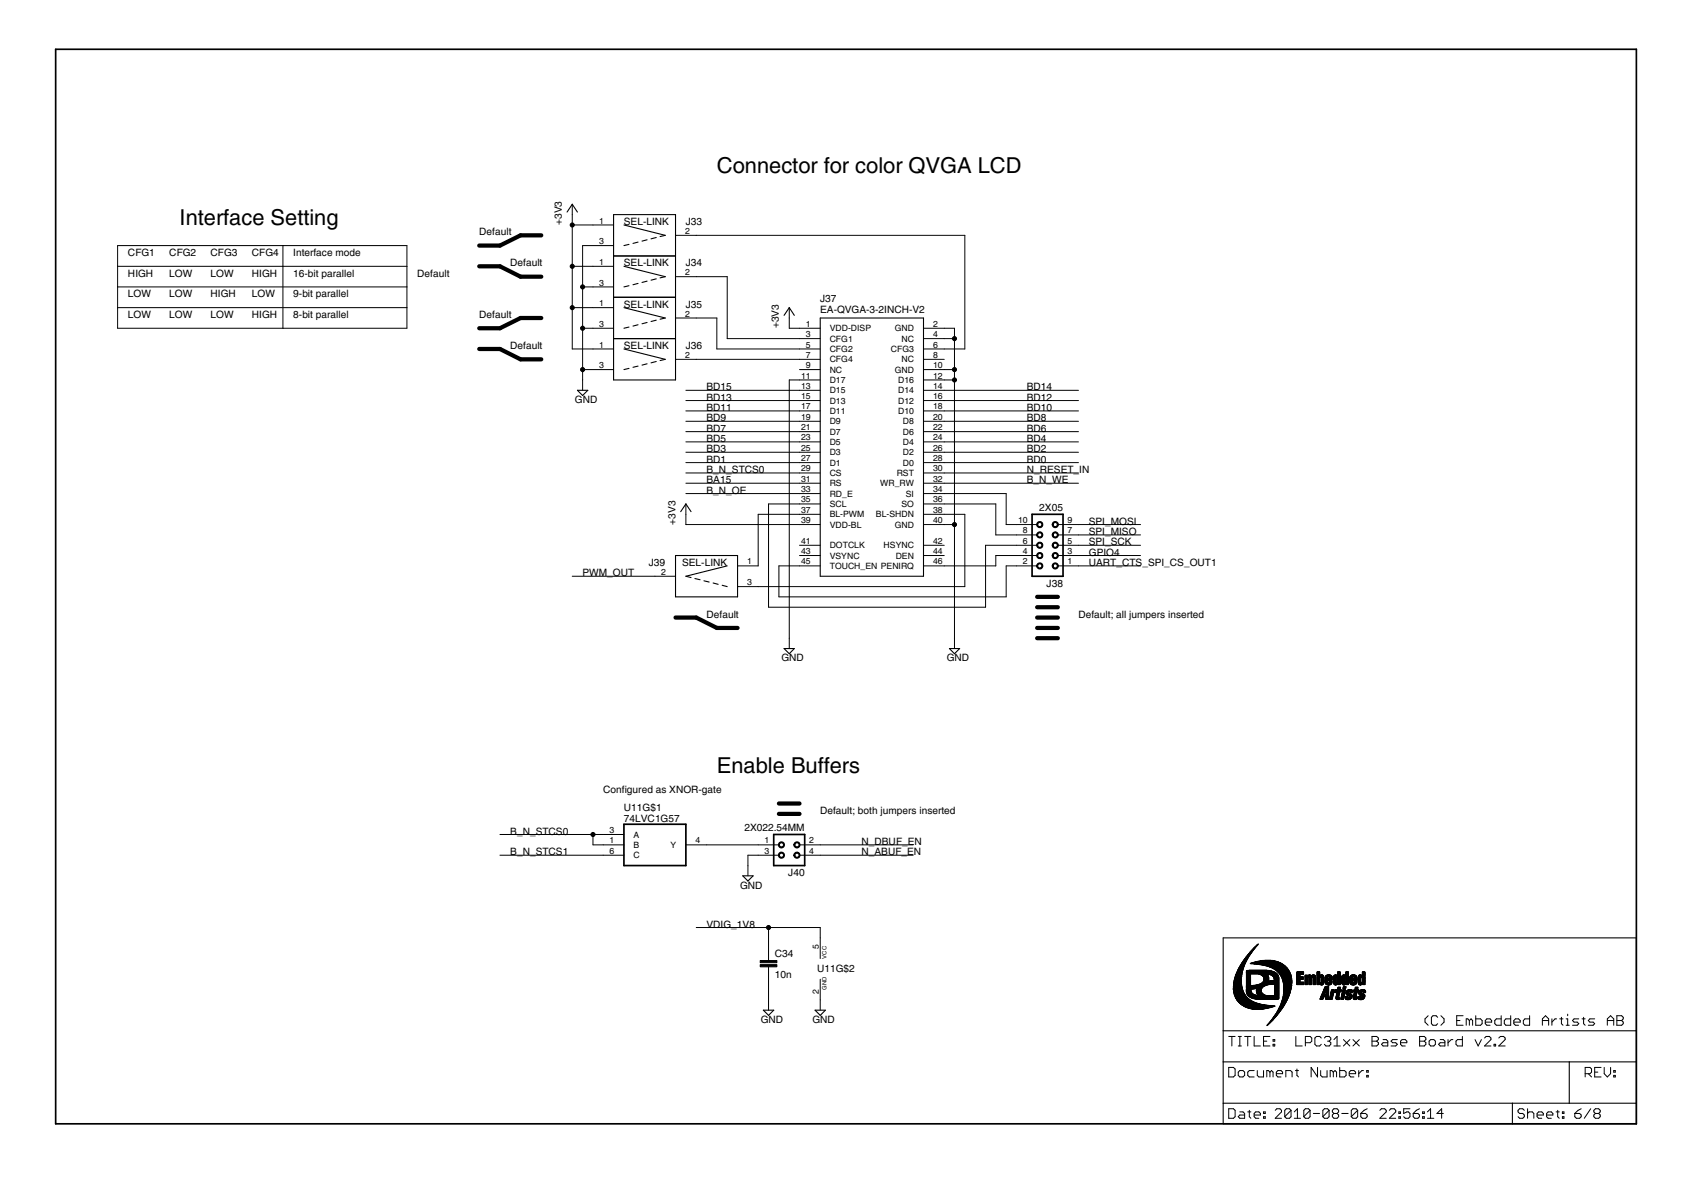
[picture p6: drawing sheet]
<svg xmlns="http://www.w3.org/2000/svg" width="297mm" height="210mm" viewBox="0 0 297 210" stroke-linecap="round" stroke-linejoin="round" font-family="sans-serif">
<defs><g id="words">
<g font-size="4.4">
<text x="125.9" y="30.4">Connector for color QVGA LCD</text>
<text x="31.6" y="39.5">Interface Setting</text>
<text x="125.9" y="135.7">Enable Buffers</text>
</g>
<g font-size="2.1">
<text x="84.2" y="41.3">Default</text>
<text x="98.7" y="39.5" transform="rotate(-90 98.7 39.5)">+3V3</text>
<text x="109.6" y="39.5">SEL-LINK</text>
<text x="120.5" y="39.5">J33</text>
<text x="22.5" y="45">CFG1</text>
<text x="29.7" y="45">CFG2</text>
<text x="37" y="45">CFG3</text>
<text x="44.3" y="45">CFG4</text>
<text x="51.5" y="45">Interface mode</text>
<text x="89.6" y="46.8">Default</text>
<text x="109.6" y="46.8">SEL-LINK</text>
<text x="120.5" y="46.8">J34</text>
<text x="22.5" y="52.2">LOW</text>
<text x="22.5" y="48.6">HIGH</text>
<text x="29.7" y="48.6">LOW</text>
<text x="29.7" y="52.2">LOW</text>
<text x="37" y="48.6">LOW</text>
<text x="37" y="52.2">HIGH</text>
<text x="44.3" y="48.6">HIGH</text>
<text x="44.3" y="52.2">LOW</text>
<text x="51.5" y="48.6">16-bit parallel</text>
<text x="51.5" y="52.2">9-bit parallel</text>
<text x="73.3" y="48.6">Default</text>
<text x="144.1" y="53.1">J37</text>
<text x="22.5" y="55.8">LOW</text>
<text x="29.7" y="55.8">LOW</text>
<text x="37" y="55.8">LOW</text>
<text x="44.3" y="55.8">HIGH</text>
<text x="51.5" y="55.8">8-bit parallel</text>
<text x="84.2" y="55.8">Default</text>
<text x="109.6" y="54">SEL-LINK</text>
<text x="120.5" y="54">J35</text>
<text x="136.8" y="57.7" transform="rotate(-90 136.8 57.7)">+3V3</text>
<text x="144.1" y="54.9">EA-QVGA-3-2INCH-V2</text>
<text x="89.6" y="61.3">Default</text>
<text x="109.6" y="61.3">SEL-LINK</text>
<text x="120.5" y="61.3">J36</text>
<text x="101" y="70.8">GND</text>
<text x="124.1" y="70.4">BD13</text>
<text x="124.1" y="68.6">BD15</text>
<text x="180.4" y="70.4">BD12</text>
<text x="180.4" y="68.6">BD14</text>
<text x="124.1" y="77.6">BD5</text>
<text x="124.1" y="75.8">BD7</text>
<text x="124.1" y="74">BD9</text>
<text x="124.1" y="72.2">BD11</text>
<text x="180.4" y="77.6">BD4</text>
<text x="180.4" y="75.8">BD6</text>
<text x="180.4" y="74">BD8</text>
<text x="180.4" y="72.2">BD10</text>
<text x="124.1" y="81.3">BD1</text>
<text x="124.1" y="79.4">BD3</text>
<text x="124.1" y="83.1">B_N_STCS0</text>
<text x="180.4" y="81.3">BD0</text>
<text x="180.4" y="79.4">BD2</text>
<text x="180.4" y="83.1">N_RESET_IN</text>
<text x="124.1" y="86.7">B_N_OE</text>
<text x="124.1" y="84.9">BA15</text>
<text x="180.4" y="84.9">B_N_WE</text>
<text x="182.6" y="89.8">2X05</text>
<text x="118.7" y="92.1" transform="rotate(-90 118.7 92.1)">+3V3</text>
<text x="191.3" y="95.8">SPI_SCK</text>
<text x="191.3" y="94">SPI_MISO</text>
<text x="191.3" y="92.1">SPI_MOSI</text>
<text x="102.3" y="101.2">PWM_OUT</text>
<text x="114" y="99.4">J39</text>
<text x="119.8" y="99.4">SEL-LINK</text>
<text x="191.3" y="99.4">UART_CTS_SPI_CS_OUT1</text>
<text x="191.3" y="97.6">GPIO4</text>
<text x="183.8" y="103">J38</text>
<text x="124.1" y="108.5">Default</text>
<text x="189.4" y="108.5">Default; all jumpers inserted</text>
<text x="137.3" y="116.2">GND</text>
<text x="166.3" y="116.2">GND</text>
<text x="106" y="139.3">Configured as XNOR-gate</text>
<text x="109.6" y="142.5">U11G$1</text>
<text x="144.1" y="143">Default; both jumpers inserted</text>
<text x="89.6" y="146.6">B_N_STCS0</text>
<text x="109.6" y="144.3">74LVC1G57</text>
<text x="130.8" y="146">2X022.54MM</text>
<text x="151.3" y="148.4">N_DBUF_EN</text>
<text x="89.6" y="150.2">B_N_STCS1</text>
<text x="138.5" y="153.8">J40</text>
<text x="151.3" y="150.2">N_ABUF_EN</text>
<text x="130" y="156.1">GND</text>
<text x="124.1" y="162.9">VDIG_1V8</text>
<text x="136.1" y="171.7">10n</text>
<text x="136.1" y="168.1">C34</text>
<text x="143.5" y="170.7">U11G$2</text>
<text x="133.6" y="179.7">GND</text>
<text x="142.7" y="179.7">GND</text>
</g>
<g font-size="1.8">
<text x="105.3" y="39.3">1</text>
<text x="120.3" y="41.1">2</text>
<text x="105.3" y="42.9">3</text>
<text x="105.3" y="46.5">1</text>
<text x="105.3" y="50.2">3</text>
<text x="105.3" y="53.8">1</text>
<text x="120.3" y="48.3">2</text>
<text x="105.3" y="57.4">3</text>
<text x="120.3" y="55.6">2</text>
<text x="141.6" y="57.4">1</text>
<text x="141.6" y="59.2">3</text>
<text x="145.7" y="58.2">VDD-DISP</text>
<text x="157.2" y="58.2">GND</text>
<text x="163.9" y="59.2">4</text>
<text x="163.9" y="57.4">2</text>
<text x="105.3" y="61">1</text>
<text x="105.3" y="64.7">3</text>
<text x="120.3" y="62.9">2</text>
<text x="141.6" y="61">5</text>
<text x="141.6" y="62.9">7</text>
<text x="141.6" y="64.7">9</text>
<text x="145.7" y="60">CFG1</text>
<text x="145.7" y="61.8">CFG2</text>
<text x="145.7" y="63.7">CFG4</text>
<text x="145.7" y="65.5">NC</text>
<text x="156.5" y="61.8">CFG3</text>
<text x="157.2" y="65.5">GND</text>
<text x="158.4" y="63.6">NC</text>
<text x="158.4" y="60">NC</text>
<text x="163.9" y="64.7">10</text>
<text x="163.9" y="62.9">8</text>
<text x="163.9" y="61">6</text>
<text x="140.7" y="66.5">11</text>
<text x="140.7" y="68.3">13</text>
<text x="140.7" y="70.1">15</text>
<text x="140.7" y="71.9">17</text>
<text x="145.7" y="67.3">D17</text>
<text x="145.7" y="69.1">D15</text>
<text x="145.7" y="70.9">D13</text>
<text x="157.8" y="70.9">D12</text>
<text x="157.8" y="69.1">D14</text>
<text x="157.8" y="67.3">D16</text>
<text x="163.9" y="71.9">18</text>
<text x="163.9" y="70.1">16</text>
<text x="163.9" y="68.3">14</text>
<text x="163.9" y="66.5">12</text>
<text x="140.7" y="73.7">19</text>
<text x="140.7" y="75.6">21</text>
<text x="140.7" y="77.4">23</text>
<text x="145.7" y="72.7">D11</text>
<text x="145.7" y="74.5">D9</text>
<text x="145.7" y="76.4">D7</text>
<text x="157.8" y="72.7">D10</text>
<text x="158.6" y="76.3">D6</text>
<text x="158.6" y="74.5">D8</text>
<text x="163.9" y="77.4">24</text>
<text x="163.9" y="75.6">22</text>
<text x="163.9" y="73.7">20</text>
<text x="140.7" y="79.2">25</text>
<text x="140.7" y="81">27</text>
<text x="140.7" y="82.8">29</text>
<text x="145.7" y="78.2">D5</text>
<text x="145.7" y="80">D3</text>
<text x="145.7" y="81.8">D1</text>
<text x="145.7" y="83.6">CS</text>
<text x="157.5" y="83.6">RST</text>
<text x="158.6" y="81.8">D0</text>
<text x="158.6" y="80">D2</text>
<text x="158.6" y="78.2">D4</text>
<text x="163.9" y="82.8">30</text>
<text x="163.9" y="81">28</text>
<text x="163.9" y="79.2">26</text>
<text x="140.7" y="84.6">31</text>
<text x="140.7" y="86.4">33</text>
<text x="140.7" y="88.3">35</text>
<text x="145.7" y="85.4">RS</text>
<text x="145.7" y="87.2">RD_E</text>
<text x="145.7" y="89.1">SCL</text>
<text x="154.6" y="85.4">WR_RW</text>
<text x="158.4" y="89.1">SO</text>
<text x="159.1" y="87.2">SI</text>
<text x="163.9" y="88.3">36</text>
<text x="163.9" y="86.4">34</text>
<text x="163.9" y="84.6">32</text>
<text x="140.7" y="90.1">37</text>
<text x="140.7" y="91.9">39</text>
<text x="140.7" y="95.5">41</text>
<text x="145.7" y="90.9">BL-PWM</text>
<text x="145.7" y="92.7">VDD-BL</text>
<text x="153.9" y="90.9">BL-SHDN</text>
<text x="157.2" y="92.7">GND</text>
<text x="163.9" y="91.9">40</text>
<text x="163.9" y="90.1">38</text>
<text x="163.9" y="95.5">42</text>
<text x="178.8" y="91.9">10</text>
<text x="179.7" y="93.7">8</text>
<text x="179.7" y="95.5">6</text>
<text x="187.5" y="91.9">9</text>
<text x="187.5" y="93.7">7</text>
<text x="187.5" y="95.5">5</text>
<text x="116.2" y="101">2</text>
<text x="131.2" y="99.1">1</text>
<text x="140.7" y="97.3">43</text>
<text x="140.7" y="99.1">45</text>
<text x="145.7" y="96.3">DOTCLK</text>
<text x="145.7" y="98.1">VSYNC</text>
<text x="145.7" y="99.9">TOUCH_EN PENIRQ</text>
<text x="155.2" y="96.3">HSYNC</text>
<text x="157.3" y="98.1">DEN</text>
<text x="163.9" y="97.3">44</text>
<text x="163.9" y="99.1">46</text>
<text x="179.7" y="97.3">4</text>
<text x="179.7" y="99.1">2</text>
<text x="187.5" y="97.3">3</text>
<text x="187.5" y="99.1">1</text>
<text x="131.2" y="102.8">3</text>
<text x="107.1" y="146.3">3</text>
<text x="107.1" y="148.1">1</text>
<text x="107.1" y="150">6</text>
<text x="111.3" y="147.1">A</text>
<text x="111.3" y="148.9">B</text>
<text x="117.8" y="148.9">Y</text>
<text x="122.2" y="148.1">4</text>
<text x="134.3" y="148.1">1</text>
<text x="134.3" y="150">3</text>
<text x="142.1" y="148.1">2</text>
<text x="142.1" y="150">4</text>
<text x="111.3" y="150.8">C</text>
<text x="143.8" y="166.7" transform="rotate(-90 143.8 166.7)">5</text>
<text x="143.8" y="174.5" transform="rotate(-90 143.8 174.5)">2</text>
</g>
<g font-size="1.2">
<text x="145.2" y="173.8" transform="rotate(-90 145.2 173.8)">GND</text>
<text x="145.2" y="168.4" transform="rotate(-90 145.2 168.4)">VCC</text>
</g>
</g></defs>
<g fill="#000" stroke="#000" stroke-width=".19">
<path d="M100.5 35.9l-.9 1.4zM100.5 35.9l.9 1.4zM107.8 37.7v7.3zM109.6 39.5l7.3 1.8zM107.8 37.7h10.9zM107.8 45h10.9zM107.8 45v7.2zM107.8 52.2h10.9zM107.8 52.2v7.3zM107.8 59.5h10.9zM107.8 59.5v7.2zM109.6 43.1l.9-.2z"/>
<path d="M109.6 46.8l7.3 1.8zM109.6 50.4l.9-.2zM109.6 54l7.3 1.9zM109.6 57.7l.9-.3zM111.2 42.8l.9-.3zM111.2 50l.9-.2zM111.2 57.3l.9-.3zM112.8 42.4l.9-.3zM112.8 49.6l.9-.2zM112.8 56.9l.9-.3zM114.4 42l.9-.3zM114.4 49.2l.9-.2z"/>
<path d="M114.4 56.5l.9-.3zM116 41.6l.9-.3zM116 48.8l.9-.2zM116 56.1l.9-.2zM118.7 37.7v7.3zM118.7 45v7.2zM118.7 52.2v7.3zM138.6 54l-.9 1.4zM138.6 54l.9 1.4zM144.1 55.9h18.1zM162.2 55.9v45.3zM101.4 68.6h1.9z"/>
<path d="M101.4 68.6l.9 .9zM103.3 68.6l-1 .9zM107.8 66.7h10.9zM109.6 61.3l7.3 1.8zM109.6 64.9l.9-.2zM111.2 64.5l.9-.2zM112.8 64.1l.9-.2zM114.4 63.7l.9-.2zM116 63.3l.9-.2zM118.7 59.5v7.2zM118.7 97.6h10.9zM120.5 88.5l-.9 1.4z"/>
<path d="M120.5 88.5l.9 1.4zM120.5 101.2l7.2-1.8zM129.6 97.6v7.2zM118.7 97.6v7.2zM120.5 101.2l.9 .3zM122.1 101.6l.9 .2zM123.7 102l.9 .2zM125.3 102.4l.9 .2zM126.9 102.8l.8 .2zM118.7 104.8h10.9zM137.7 113.9h1.8zM137.7 113.9l.9 .9z"/>
<path d="M139.5 113.9l-.9 .9zM144.1 55.9v45.3zM144.1 101.2h18.1zM166.8 113.9h1.8zM166.8 113.9l.9 .9zM168.6 113.9l-.9 .9zM130.5 153.8h1.8zM130.5 153.8l.9 .9zM132.3 153.8l-.9 .9zM134.1 177.4h1.8zM134.1 177.4l.9 1zM135.9 177.4l-.9 1z"/>
<path d="M143.2 177.4h1.8zM143.2 177.4l.9 1zM145 177.4l-.9 1zM214.9 164.7h72.5zM287.4 164.7v16.4zM214.9 197.4h50.8zM214.9 193.8v3.6zM214.9 193.8h50.8zM214.9 186.5v7.3zM214.9 181.1v5.4zM214.9 181.1h72.5zM214.9 164.7v16.4z"/>
<path d="M265.7 193.8v3.6zM265.7 193.8h10zM265.7 197.4h21.7zM275.7 186.5v7.3zM214.9 186.5h60.8zM275.7 193.8h11.7zM275.7 186.5h11.7zM287.4 186.5v7.3zM287.4 193.8v3.6zM287.4 181.1v5.4z"/>
</g>
<g fill="#000" stroke="#000" stroke-width=".18">
<path d="M100.5 35.9v1.8zM100.5 37.7v1.8zM104.2 39.5h3.6zM100.5 39.5h3.7zM20.7 43.1h29zM20.7 50.4v3.6zM20.7 46.8v3.6zM20.7 43.1v3.7zM20.7 46.8h29zM20.7 50.4h50.8zM20.7 54h50.8zM20.7 54v3.7z"/>
<path d="M20.7 57.7h29zM49.7 43.1v3.7zM49.7 46.8h21.8zM49.7 43.1h21.8zM49.7 57.7h21.8zM49.7 46.8v10.9zM71.5 46.8v3.6zM71.5 50.4v3.6zM71.5 43.1v3.7zM71.5 54v3.7zM100.5 46.8v7.2zM100.5 39.5v7.3z"/>
<path d="M102.3 50.4v7.3zM102.3 43.1v7.3zM102.3 43.1h1.9zM104.2 43.1h3.6zM104.2 46.8h3.6zM104.2 50.4h3.6zM104.2 54h3.6zM104.2 57.7h3.6zM102.3 50.4h1.9zM102.3 57.7h1.9zM100.5 54h3.7zM100.5 46.8h3.7z"/>
<path d="M118.7 41.3h3.6zM118.7 48.6h3.6zM118.7 55.9h3.6zM122.3 55.9h3.6zM122.3 48.6h5.4zM122.3 41.3h47.2zM125.9 55.9v5.4zM127.7 48.6v10.9zM127.7 59.5h12.7zM138.6 54v1.9zM138.6 55.9v1.8zM140.4 57.7h3.7z"/>
<path d="M140.4 59.5h3.7zM138.6 57.7h1.8zM162.2 59.5h3.7zM162.2 57.7h3.7zM165.9 57.7h1.8zM165.9 59.5h1.8zM167.7 57.7v1.8zM167.7 59.5v5.4zM169.5 41.3v20zM100.5 54v7.3zM102.3 66.7v1.9zM102.3 64.9v1.8z"/>
<path d="M102.3 57.7v7.2zM104.2 61.3h3.6zM104.2 64.9h3.6zM102.3 64.9h1.9zM100.5 61.3h3.7zM120.5 72.2h19.9zM120.5 68.6h19.9zM118.7 63.1h3.6zM122.3 63.1h18.1zM125.9 61.3h14.5zM138.6 66.7v45.4zM140.4 61.3h3.7z"/>
<path d="M140.4 63.1h3.7zM140.4 64.9h3.7zM140.4 66.7h3.7zM140.4 68.6h3.7zM140.4 70.4h3.7zM140.4 72.2h3.7zM140.4 74h3.7zM140.4 75.8h3.7zM140.4 77.6h3.7zM140.4 79.4h3.7zM138.6 66.7h1.8zM120.5 79.4h19.9z"/>
<path d="M120.5 77.6h19.9zM120.5 75.8h19.9zM120.5 74h19.9zM120.5 70.4h19.9zM162.2 79.4h3.7zM162.2 77.6h3.7zM162.2 75.8h3.7zM162.2 74h3.7zM162.2 72.2h3.7zM162.2 70.4h3.7zM162.2 68.6h3.7zM162.2 66.7h3.7z"/>
<path d="M162.2 64.9h3.7zM162.2 63.1h3.7zM162.2 61.3h3.7zM165.9 64.9h1.8zM165.9 66.7h1.8zM165.9 79.4h23.5zM165.9 77.6h23.5zM165.9 75.8h23.5zM165.9 74h23.5zM165.9 72.2h23.5zM165.9 70.4h23.5zM165.9 68.6h23.5z"/>
<path d="M167.7 64.9v1.8zM167.7 66.7v25.4zM165.9 61.3h3.6zM120.5 88.5v1.8zM120.5 83.1h19.9zM120.5 90.3v1.8zM129.6 99.4h3.6zM133.2 90.3v9.1zM133.2 90.3h7.2zM135 88.5v18.2zM136.8 99.4v5.4zM140.4 81.3h3.7z"/>
<path d="M140.4 83.1h3.7zM140.4 84.9h3.7zM140.4 86.7h3.7zM140.4 88.5h3.7zM140.4 90.3h3.7zM140.4 92.1h3.7zM140.4 95.8h3.7zM140.4 97.6h3.7zM140.4 99.4h3.7zM120.5 81.3h19.9zM120.5 86.7h19.9zM135 88.5h5.4z"/>
<path d="M136.8 99.4h3.6zM120.5 84.9h19.9zM120.5 92.1h19.9zM162.2 92.1h3.7zM162.2 90.3h3.7zM162.2 88.5h3.7zM162.2 86.7h3.7zM162.2 84.9h3.7zM162.2 83.1h3.7zM162.2 81.3h3.7zM162.2 95.8h3.7zM162.2 97.6h3.7z"/>
<path d="M162.2 99.4h3.7zM165.9 92.1h1.8zM165.9 81.3h23.5zM165.9 84.9h23.5zM165.9 86.7h10.8zM165.9 88.5h9zM165.9 99.4h9zM165.9 83.1h23.5zM167.7 92.1v20zM165.9 90.3h3.6zM173.1 95.8h5.5zM174.9 88.5v5.5z"/>
<path d="M174.9 94h3.7zM174.9 97.6v1.8zM174.9 97.6h3.7zM176.7 86.7v5.4zM176.7 92.1h1.9zM176.7 99.4h1.9zM178.6 92.1h3.6zM178.6 94h3.6zM178.6 95.8h3.6zM178.6 97.6h3.6zM178.6 99.4h3.6zM185.8 92.1h3.6z"/>
<path d="M185.8 94h3.6zM185.8 95.8h3.6zM185.8 97.6h3.6zM185.8 99.4h3.6zM189.4 95.8h10.9zM189.4 94h10.9zM189.4 92.1h10.9zM189.4 99.4h10.9zM189.4 97.6h10.9zM115 101.2h3.7zM100.5 101.2h14.5zM129.6 103h3.6z"/>
<path d="M133.2 103h36.3zM135 106.7h38.1zM136.8 104.8h39.9zM138.6 112.1v1.8zM167.7 112.1v1.8zM169.5 90.3v12.7zM173.1 95.8v10.9zM176.7 99.4v5.4zM87.8 150.2h18.2zM104.2 146.6h1.8zM104.2 146.6v1.8zM87.8 146.6h16.4z"/>
<path d="M106 146.6h3.6zM106 148.4h3.6zM106 150.2h3.6zM104.2 148.4h1.8zM120.5 148.4h3.6zM124.1 148.4h9.1zM131.4 152v1.8zM131.4 150.2v1.8zM133.2 148.4h3.6zM133.2 150.2h3.6zM131.4 150.2h1.8zM140.4 148.4h3.7z"/>
<path d="M140.4 150.2h3.7zM144.1 148.4h16.3zM144.1 150.2h16.3zM122.3 162.9h12.7zM135 166.5v1.9zM135 170.2v1.8zM135 168.4v.3zM135 169.8v.4zM135 175.6v1.8zM135 172v3.6zM135 162.9v3.6zM135 162.9h9.1z"/>
<path d="M144.1 175.6v1.8zM144.1 164.7v3.7zM144.1 172v3.6zM144.1 162.9v1.8zM250.3 179v.5zM250.3 179l.6-.6zM251.4 178.7v1.1zM251.4 179.8l.3 .3zM251.4 178.7l.3-.3zM251.7 178.4h.6zM252.3 178.4l.2 .3zM253.7 179v.5z"/>
<path d="M253.1 178.4l.6 .6zM255.9 178.4v1.7zM255.9 179.3h.6zM255.9 178.4h1.1zM257.6 179h.2zM257.8 179l.3 .3zM258.1 179.3v.8zM258.1 179.3l.3-.3zM258.4 179l.3 .3zM258.7 179.3v.8zM259.2 178.4v1.7zM259.2 179h.9z"/>
<path d="M260.3 179.3v.5zM260.1 179l.2 .3zM260.9 179.3v.5zM261.2 179l-.3 .3zM261.2 179h.5zM261.7 179l.3 .3zM262 179.3v.2zM260.9 179.5h1.1zM262.6 179.3v.5zM262.8 179l-.2 .3zM262.8 179h.9zM263.7 178.4v1.7z"/>
<path d="M264.2 179.3v.5zM264.5 179l-.3 .3zM264.5 179h.9zM265.4 178.4v1.7zM265.9 179.3v.5zM266.2 179l-.3 .3zM266.2 179h.5zM266.7 179l.3 .3zM267 179.3v.2zM265.9 179.5h1.1zM267.6 179.3v.5zM267.9 179l-.3 .3z"/>
<path d="M267.9 179h.8zM268.7 178.4v1.7zM270.9 179l.6-.6zM270.9 179.3h1.1zM271.5 178.4l.5 .6zM272 179v1.1zM273.2 179l-.6 .5zM273.2 179h.2zM274 179h.6zM274.3 178.7v1.1zM274.3 179.8l.3 .3zM275.1 179h.3z"/>
<path d="M275.4 179v1.1zM275.4 178.1v.3zM276.5 179l-.3 .3zM276.2 179.3l.3 .2zM276.5 179h.8zM276.5 179.5h.6zM277.1 179.5l.2 .3zM277.9 179h.5zM278.2 178.7v1.1zM278.2 179.8l.2 .3zM279.3 179l-.3 .3zM279 179.3l.3 .2z"/>
<path d="M279.3 179h.8zM279.3 179.5h.5zM279.8 179.5l.3 .3zM282.3 179l.6-.6zM282.3 179.3h1.2zM282.9 178.4l.6 .6zM283.5 179v1.1zM284 178.4h.9zM284 179.3h.9zM284.9 178.4l.2 .3zM284.9 179.3l.2 .2zM285.1 178.7v.3z"/>
<path d="M285.1 179l-.2 .3zM285.1 179.5v.3zM285.1 179.8l-.2 .3zM215.8 194.8v1.6zM215.8 196.4h.9zM215.8 182.1h1.2zM215.8 187.5v1.7zM215.8 189.2h.9zM216.4 182.1v1.6zM216.7 196.4l.3-.2zM215.8 194.8h.9zM216.7 189.2l.3-.3z"/>
<path d="M215.8 187.5h.9zM217 195v1.2zM216.7 194.8l.3 .2zM217 187.8v1.1zM216.7 187.5l.3 .3zM217.8 195.9l-.3 .3zM217.5 183.7h.6zM217.5 182.1h.6zM217.5 188.3v.6zM217.5 188.9l.3 .3zM217.8 195.3h.5zM217.5 196.2l.3 .2z"/>
<path d="M217.8 195.9h.8zM217.8 182.1v1.6zM217.8 189.2h.5zM217.8 188l-.3 .3zM218.3 195.3l.3 .3zM218.3 189.2l.3-.3zM217.8 188h.5zM218.6 195.6v.8zM217.8 196.4h.8zM218.6 182.1h1.1zM218.6 188.3v.6zM218.3 188l.3 .3z"/>
<path d="M219.2 195.3h.5zM219.2 182.1v1.6zM219.2 188.3v.6zM219.2 188.9l.3 .3zM219.5 195v1.2zM219.5 196.2l.2 .2zM219.5 188l-.3 .3zM219.5 189.2h.8zM220.3 195.6v.6zM220.3 195.6l.3-.3zM220.3 182.1v1.6zM220.3 183.7h1.1z"/>
<path d="M219.5 188h.8zM220.3 196.2l.3 .2zM220.6 195.3h.5zM220.9 188v.9zM220.9 188.9l.2 .3zM220.6 196.4h.5zM221.1 195.3l.3 .3zM221.1 189.2h.9zM221.4 195.6v.3zM220.3 195.9h1.1zM222 195.3h.2zM222 195.3v.3z"/>
<path d="M222 196.2h.2zM222 196.2v.2zM222 182.1v1.6zM222 183.7h1.1zM222 182.9h.5zM222 188v1.2zM222.2 195.3v.3zM222 195.6h.2zM222.2 196.2v.2zM222 196.4h.2zM222.5 188v1.2zM222.5 188h.3z"/>
<path d="M222.8 188l.3 .3zM222 182.1h1.1zM223.1 188.3v.9zM223.1 188.3l.3-.3zM223.4 188l.2 .3zM223.6 182.6h.3zM223.6 182.6v.3zM223.6 183.4h.3zM223.6 183.4v.3zM223.6 188.3v.9zM223.9 182.6v.3zM223.6 182.9h.3z"/>
<path d="M223.9 183.4v.3zM223.6 183.7h.3zM225.1 195.3l-1.1 1.1zM224.2 188.3v.6zM224.2 188.3l.3-.3zM224.3 194.8l-.3 .2zM224.2 188.9l.3 .3zM224.5 188h.5zM224.3 194.8h.5zM224.5 189.2h.5zM225 188l.3 .3zM224 196.4h1.1z"/>
<path d="M225.1 195v.3zM224.8 194.8l.3 .2zM225.3 188.3v.3zM224.2 188.6h1.1zM225.7 195v1.2zM225.7 195l.3-.2zM226.8 195l-1.1 1.2zM225.9 188v1.2zM225.9 188h.8zM226 194.8h.5zM225.7 196.2l.3 .2zM226.5 194.8l.3 .2z"/>
<path d="M226 196.4h.5zM226.7 188l.3 .3zM226.8 195v1.2zM226.8 196.2l-.3 .2zM227 188.3v.9zM227.4 195.3l.5-.5zM227.4 196.4h1.1zM227.5 188h.6zM227.6 182.1v1.6zM227.6 183.7h1.1zM227.8 187.8v1.1zM227.8 188.9l.3 .3z"/>
<path d="M227.9 194.8v1.6zM229 195v1.2zM229 195l.3-.2zM230.1 195l-1.1 1.2zM229.3 194.8h.5zM229 196.2l.3 .2zM229.3 182.1v1.6zM229.3 182.1h.8zM229.8 194.8l.3 .2zM229.3 196.4h.5zM230.1 195v1.2zM230.1 196.2l-.3 .2z"/>
<path d="M230.1 182.1l.3 .2zM229.3 183.2h.8zM230.3 187.5v1.7zM230.3 187.5l1.1 1.7zM230.4 182.3v.6zM230.1 183.2l.3-.3zM230.7 195.6h1.1zM231 182.3v1.1zM231 183.4l.2 .3zM231.2 182.1l-.2 .2zM231.2 183.7h.6zM231.4 187.5v1.7z"/>
<path d="M231.2 182.1h.6zM232.1 183.4l-.3 .3zM232 188v.9zM232 188.9l.3 .3zM231.8 182.1l.3 .2zM232.3 189.2h.8zM232.4 195v1.2zM232.4 195l.2-.2zM233.5 195l-1.1 1.2zM232.6 194.8h.6zM232.4 196.2l.2 .2zM232.6 182.3l.3-.2z"/>
<path d="M232.9 182.1h.6zM232.6 183.4l.3 .3zM233.1 188v1.2zM233.2 194.8l.3 .2zM232.6 196.4h.6zM233.5 195v1.2zM233.5 196.2l-.3 .2zM233.5 182.1l.3 .2zM233.2 182.9h.3zM233.5 182.9l.3 .3zM232.9 183.7h.6zM233.7 188v1.2z"/>
<path d="M233.7 188h.2zM233.8 182.3v.3zM233.8 182.6l-.3 .3zM233.8 183.2v.2zM233.8 183.4l-.3 .3zM233.9 188l.3 .3zM234 195l.3-.2zM234 195.9v.3zM234 195.9l.3-.3zM234 195v.3zM234.2 188.3v.9zM234.2 188.3l.3-.3z"/>
<path d="M234.3 194.8h.6zM234 196.2l.3 .2zM234 195.3l.3 .3zM234.3 195.6h.6zM234.3 182.6l.6-.5zM234.3 183.7h1.1zM234.5 188l.3 .3zM234.8 188.3v.9zM234.9 194.8l.2 .2zM234.9 195.6l.2 .3zM234.3 196.4h.6zM234.9 182.1v1.6z"/>
<path d="M235.1 195v.3zM235.1 195.3l-.2 .3zM235.1 195.9v.3zM235.1 196.2l-.2 .2zM235.3 187.5v1.7zM235.3 189.2h.9zM235.7 195.6h1.1zM236 182.6l1.1 1.1zM236 183.7l1.1-1.1zM236.2 189.2l.3-.3zM235.3 188h.9zM236.5 188.3v.6z"/>
<path d="M236.2 188l.3 .3zM237 188.3v.6zM237.3 188l-.3 .3zM237 188.9l.3 .3zM237.3 188h.5zM237.4 195v1.2zM237.4 195l.3-.2zM237.4 196.2l1.1-1.2zM237.7 194.8h.5zM237.4 196.2l.3 .2zM237.7 182.6l1.1 1.1zM237.7 183.7l1.1-1.1z"/>
<path d="M237.3 189.2h.5zM237.8 188l.3 .3zM238.1 188.3v.3zM237 188.6h1.1zM238.2 194.8l.3 .2zM237.7 196.4h.5zM238.5 195v1.2zM238.5 196.2l-.3 .2zM238.7 188v1.2zM238.7 188.6l.5-.6zM239 195.6v.6zM239 196.2l.3 .2z"/>
<path d="M239.2 188h.3zM239.3 196.4h.6zM239 195.6l.6-.6zM240.2 196.2l-.3 .2zM239 195.6h.9zM240.1 188h.2zM240.1 188v.3zM240.1 188.9h.2zM240.1 188.9v.3zM239.6 195l.6-.2zM240.2 195.9v.3zM239.9 195.6l.3 .3z"/>
<path d="M240.3 188v.3zM240.1 188.3h.2zM240.3 188.9v.3zM240.1 189.2h.2zM241 182.1v1.6zM241 182.1h.8zM241 182.9h.8zM241.8 182.1l.3 .2zM241.8 182.9l.3 .3zM241 183.7h.8zM242.1 182.3v.3zM241.8 182.9l.3-.3z"/>
<path d="M242.1 183.2v.2zM242.1 183.4l-.3 .3zM242.4 196.4l1.1-1.1zM242.7 194.8l-.3 .2zM242.7 183.4l.3-.2zM243 182.6h.5zM242.7 183.4l.3 .3zM243 183.2h.8zM242.7 194.8h.5zM242.4 196.4h1.1zM243.5 195v.3zM243.2 194.8l.3 .2z"/>
<path d="M243.5 182.6l.3 .3zM243.8 182.9v.8zM243 183.7h.8zM244.1 196.4l1.1-1.1zM244.1 195l.2-.2zM244.3 183.7h.9zM244.3 182.9l.3-.3zM244.3 182.9l.3 .3zM244.6 182.6h.8zM244.3 194.8h.6zM244.1 196.4h1.1zM245.2 195v.3z"/>
<path d="M244.9 194.8l.3 .2zM245.4 183.4l-.2 .3zM244.6 183.2h.6zM245.2 183.2l.2 .2zM245.7 195.3h.3zM245.7 195.3v.3zM245.7 196.2h.3zM245.7 196.2v.2zM246 195.3v.3zM245.7 195.6h.3zM246 196.2v.2zM245.7 196.4h.3z"/>
<path d="M246 182.9v.5zM246 182.9l.3-.3zM246 183.4l.3 .3zM246.3 182.6h.5zM246.6 194.8v.8zM246.6 195.6l.5-.3zM246.6 196.2l.2 .2zM246.3 183.7h.5zM246.8 182.6l.3 .3zM247.1 195.3h.3zM247.1 182.9v.3zM246 183.2h1.1z"/>
<path d="M247.4 195.3l.3 .3zM246.8 196.4h.6zM246.6 194.8h1.1zM247.7 195.6v.6zM247.7 196.2l-.3 .2zM248.2 195.6v.6zM248.2 196.2l.3 .2zM248.5 196.4h.6zM248.8 195l-.6 .6zM249.1 196.4l.2-.2zM248.2 195.6h.9zM248.8 195l.5-.2z"/>
<path d="M249.3 195.9v.3zM249.1 195.6l.2 .3zM249.4 182.1v1.6zM249.4 182.1h.8zM249.4 182.9h.8zM249.9 195.3h.3zM249.9 195.3v.3zM249.9 196.2h.3zM249.9 196.2v.2zM250.2 195.3v.3zM249.9 195.6h.3zM250.2 196.2v.2z"/>
<path d="M249.9 196.4h.3zM250.2 182.1l.3 .2zM250.2 182.9l.3 .3zM249.4 183.7h.8zM250.5 182.3v.3zM250.5 182.6l-.3 .3zM250.5 183.2v.2zM250.5 183.4l-.3 .3zM250.7 195.3l.6-.5zM250.7 196.4h1.2zM250.3 179.5l.6 .6zM251 182.9v.5z"/>
<path d="M251 183.4l.3 .3zM251.3 194.8v1.6zM251.3 183.7h.6zM251.3 182.6l-.3 .3zM251.7 180.1h.6zM252.1 183.4l-.2 .3zM251.3 182.6h.6zM252.1 182.9v.5zM251.9 182.6l.2 .3zM252.5 179.8l-.2 .3zM252.4 195.6h1.1zM252.7 183.4l.3-.2z"/>
<path d="M253 182.6h.5zM252.7 183.4l.3 .3zM253 183.2h.8zM253.1 180.1l.6-.6zM253.2 194.8v1.6zM253.2 194.8l-.8 .8zM253.5 182.6l.3 .3zM253.8 182.9v.8zM253 183.7h.8zM254.4 182.6v1.1zM254.4 183.2l.5-.6zM254.9 182.6h.3z"/>
<path d="M255.8 182.9v.5zM255.8 182.9l.2-.3zM255.9 180.1h1.1zM255.8 183.4l.2 .3zM256 182.6h.9zM256.9 182.1v1.6zM256 183.7h.9zM257.6 179v1.1zM259.1 182.6l.6 1.1zM259.2 180.1h.9zM260.2 182.6l-.5 1.1zM260.1 180.1l.2-.3z"/>
<path d="M260.8 183.7l1.1-1.1zM260.8 182.3l.2-.2zM260.9 179.8l.3 .3zM261 182.1h.6zM261.2 180.1h.5zM260.8 183.7h1.1zM261.9 182.3v.3zM261.6 182.1l.3 .2zM262.4 183.4v.3zM262.4 183.4h.3zM262.7 183.4v.3zM262.4 183.7h.3z"/>
<path d="M262.6 179.8l.2 .3zM263.3 183.7l1.1-1.1zM263.3 182.3l.3-.2zM262.8 180.1h.9zM263.6 182.1h.5zM263.3 183.7h1.1zM264.4 182.3v.3zM264.1 182.1l.3 .2zM264.2 179.8l.3 .3zM264.5 180.1h.9zM265.9 179.8l.3 .3zM266.7 195v.3z"/>
<path d="M266.7 195.3l.2 .3zM266.2 180.1h.5zM266.9 194.8l-.2 .2zM266.9 195.6h.6zM266.7 196.2l.2 .2zM266.9 194.8h.6zM267.5 195.6l.3 .3zM266.9 196.4h.6zM267.5 194.8l.3 .2zM267.8 195.9v.3zM267.8 196.2l-.3 .2zM267.6 179.8l.3 .3z"/>
<path d="M268.3 194.8v1.6zM268.3 195.6l.3-.3zM268.6 195.3h.6zM267.9 180.1h.8zM269.2 195.3l.2 .3zM269.4 195.6v.8zM270 195.6v.6zM270 195.6l.3-.3zM270 196.2l.3 .2zM270.3 195.3h.5zM270.3 196.4h.5zM270.8 195.3l.3 .3z"/>
<path d="M270.9 179v1.1zM271.1 195.6v.3zM270 195.9h1.1zM271.7 195.6v.6zM271.7 195.6l.2-.3zM271.7 196.2l.2 .2zM271.9 195.3h.6zM271.9 196.4h.6zM272.5 195.3l.3 .3zM272.6 179v1.1zM272.8 195.6v.3zM271.7 195.9h1.1z"/>
<path d="M273.3 195.3h.6zM273.6 195v1.2zM273.6 196.2l.3 .2zM274.4 195.3h.3zM274.4 195.3v.3zM274.4 196.2h.3zM274.4 196.2v.2zM274.7 195.3v.3zM274.4 195.6h.3zM274.7 196.2v.2zM274.4 196.4h.3zM275.1 180.1h.6z"/>
<path d="M276.2 180.1h.9zM276.6 195.6v.6zM276.6 196.2l.3 .2zM276.9 196.4h.6zM277.1 180.1l.2-.3zM276.6 195.6l.6-.6zM277.5 196.4l.2-.2zM276.6 195.6h.9zM277.2 195l.5-.2zM277.7 195.9v.3zM277.5 195.6l.2 .3zM279.4 194.8l-1.1 1.6z"/>
<path d="M278.4 187.5v1.7zM278.4 187.5h.9zM279 188.6l.6 .6zM279 180.1h.8zM279.3 187.5l.3 .3zM278.4 188.6h.9zM279.6 187.8v.5zM279.6 188.3l-.3 .3zM279.8 180.1l.3-.3zM280.2 194.8l-.2 .2zM280 195.9v.3zM280 195.9l.2-.3z"/>
<path d="M280 195v.3zM280.1 187.5v1.7zM280.1 189.2h1.1zM280.1 188.3h.6zM280.2 194.8h.6zM280 196.2l.2 .2zM280 195.3l.2 .3zM280.2 195.6h.6zM280.8 194.8l.3 .2zM280.8 195.6l.3 .3zM280.2 196.4h.6zM281.1 195v.3z"/>
<path d="M281.1 195.3l-.3 .3zM281.1 195.9v.3zM281.1 196.2l-.3 .2zM280.1 187.5h1.1zM281.8 187.5v1.1zM281.8 188.6l.5 .6zM282.3 189.2l.6-.6zM282.3 179v1.1zM282.9 187.5v1.1zM283.5 188h.2zM283.5 188v.3zM283.5 188.9h.2z"/>
<path d="M283.5 188.9v.3zM283.7 188v.3zM283.5 188.3h.2zM283.7 188.9v.3zM283.5 189.2h.2zM284 178.4v1.7zM284 180.1h.9z"/>
<path d="M182.3 95.4a.54 .54 0 0 1 .8 .1 .54 .54 0 0 1-.3 .8 .54 .54 0 0 1-.7-.5h.2a.37 .37 0 0 1 .5-.3 .37 .37 0 0 1 .1 .6 .37 .37 0 0 1-.6-.2v-.1h-.2z" fill-rule="evenodd"/>
<path d="M182.3 97.2a.55 .55 0 0 1 .8 .1 .55 .55 0 0 1-.3 .8 .55 .55 0 0 1-.7-.5h.2a.37 .37 0 0 1 .5-.3 .37 .37 0 0 1 .1 .6 .37 .37 0 0 1-.6-.2v-.1h-.2z" fill-rule="evenodd"/>
<path d="M182.3 99a.55 .55 0 0 1 .8 .2 .55 .55 0 0 1-.3 .7 .55 .55 0 0 1-.7-.5h.2a.37 .37 0 0 1 .5-.3 .37 .37 0 0 1 .1 .6 .37 .37 0 0 1-.6-.2v-.1h-.2z" fill-rule="evenodd"/>
<path d="M182.3 93.6a.54 .54 0 0 1 .8 .1 .54 .54 0 0 1-.3 .8 .54 .54 0 0 1-.7-.5h.2a.37 .37 0 0 1 .5-.3 .37 .37 0 0 1 .1 .6 .37 .37 0 0 1-.6-.2v-.1h-.2z" fill-rule="evenodd"/>
<path d="M182.3 91.7a.55 .55 0 0 1 .8 .2 .55 .55 0 0 1-.3 .8 .55 .55 0 0 1-.7-.6h.2a.37 .37 0 0 1 .5-.3 .37 .37 0 0 1 .1 .6 .37 .37 0 0 1-.6-.1v-.2h-.2z" fill-rule="evenodd"/>
<path d="M185 95.4a.55 .55 0 0 1 .8 .1 .55 .55 0 0 1-.3 .8 .55 .55 0 0 1-.7-.5h.2a.36 .36 0 0 1 .5-.4 .36 .36 0 0 1 .1 .6 .36 .36 0 0 1-.6-.1v-.1h-.2z" fill-rule="evenodd"/>
<path d="M185 97.2a.55 .55 0 0 1 .9 .1 .55 .55 0 0 1-.4 .8 .55 .55 0 0 1-.7-.5h.2a.36 .36 0 0 1 .5-.4 .36 .36 0 0 1 .1 .6 .36 .36 0 0 1-.6-.1v-.1h-.2z" fill-rule="evenodd"/>
<path d="M185 99a.55 .55 0 0 1 .9 .1 .55 .55 0 0 1-.4 .8 .55 .55 0 0 1-.7-.5h.2a.36 .36 0 0 1 .5-.4 .36 .36 0 0 1 .1 .6 .36 .36 0 0 1-.6-.1v-.1h-.2z" fill-rule="evenodd"/>
<path d="M185 93.6a.55 .55 0 0 1 .8 .1 .55 .55 0 0 1-.3 .8 .55 .55 0 0 1-.7-.5h.2a.36 .36 0 0 1 .5-.4 .36 .36 0 0 1 .1 .6 .36 .36 0 0 1-.6-.1v-.1h-.2z" fill-rule="evenodd"/>
<path d="M185 91.7a.55 .55 0 0 1 .9 .2 .55 .55 0 0 1-.4 .8 .55 .55 0 0 1-.7-.6h.2a.36 .36 0 0 1 .5-.3 .36 .36 0 0 1 .1 .5 .36 .36 0 0 1-.6 0v-.2h-.2z" fill-rule="evenodd"/>
<path d="M136.9 149.8a.54 .54 0 0 1 .8 .1 .54 .54 0 0 1-.3 .8 .54 .54 0 0 1-.7-.5h.2a.36 .36 0 0 1 .5-.3 .36 .36 0 0 1 .1 .5 .36 .36 0 0 1-.6 0v-.2h-.2z" fill-rule="evenodd"/>
<path d="M136.9 148a.54 .54 0 0 1 .8 .1 .54 .54 0 0 1-.3 .8 .54 .54 0 0 1-.7-.5h.2a.36 .36 0 0 1 .5-.4 .36 .36 0 0 1 .1 .6 .36 .36 0 0 1-.6-.1v-.1h-.2z" fill-rule="evenodd"/>
<path d="M139.6 149.8a.54 .54 0 0 1 .9 .2 .54 .54 0 0 1-.4 .8 .54 .54 0 0 1-.7-.6h.2a.37 .37 0 0 1 .6-.3 .37 .37 0 0 1 .1 .6 .37 .37 0 0 1-.6-.1l-.1-.2h-.2z" fill-rule="evenodd"/>
<path d="M139.6 148a.54 .54 0 0 1 .9 .2 .54 .54 0 0 1-.4 .7 .54 .54 0 0 1-.7-.5h.2a.37 .37 0 0 1 .6-.3 .37 .37 0 0 1 0 .6 .37 .37 0 0 1-.5-.2l-.1-.1h-.2z" fill-rule="evenodd"/>
<circle cx="100.5" cy="39.5" r=".36"/>
<circle cx="100.5" cy="46.8" r=".36"/>
<circle cx="100.5" cy="54" r=".36"/>
<circle cx="102.3" cy="50.4" r=".36"/>
<circle cx="102.3" cy="57.7" r=".36"/>
<circle cx="167.7" cy="59.5" r=".36"/>
<circle cx="102.3" cy="64.9" r=".36"/>
<circle cx="167.7" cy="64.9" r=".36"/>
<circle cx="167.7" cy="66.7" r=".36"/>
<circle cx="167.7" cy="92.1" r=".36"/>
<circle cx="104.2" cy="146.6" r=".36"/>
<circle cx="135" cy="162.9" r=".36"/>
</g>
<g fill="#000" stroke="#000" stroke-width=".3">
<path d="M9.8 8.7v188.7zM9.8 8.7h277.6zM287.4 8.7v188.7zM181.3 90.3h5.4zM181.3 90.3v10.9zM186.7 90.3v10.9zM181.3 101.2h5.4zM109.6 144.8v7.2zM109.6 152h10.9zM109.6 144.8h10.9zM120.5 144.8v7.2zM135.9 146.6h5.5z"/>
<path d="M135.9 146.6v5.4zM141.4 146.6v5.4zM135.9 152h5.5zM9.8 197.4h277.6z"/>
</g>
<g fill="#000" stroke="#000" stroke-width=".18">
<path d="M133.5 169.4h3v.4h-3zM133.5 168.7h3v.4h-3zM216.6 173.8l1.7 .1zM216.6 173.8h1.6zM216.6 173.7l1.6 .1zM216.6 173.7h1.6zM216.6 173.6l1.6 .1zM216.6 173.6h1.6zM216.7 173.5l1.5 .1zM216.7 173.5h1.5zM216.7 173.4l1.5 .1zM216.7 173.4h1.5z"/>
<path d="M216.7 173.4h1.4zM216.7 173.3l1.4 .1zM216.7 173.3h1.4zM216.7 173.2l1.4 .1zM216.7 173.2h1.4zM216.7 174l1.6 .1zM216.7 174h1.6zM216.7 173.9l1.6 .1zM216.7 173.9h1.6zM216.7 172.9h1.4zM216.7 172.8l1.4 .1zM216.7 172.8h1.4z"/>
<path d="M216.7 174.2h1.7zM216.7 174.1l1.7 .1zM216.7 174.1h1.7zM216.7 174l1.7 .1zM216.7 173.1l1.4 .1zM216.7 173.1h1.4zM216.7 173l1.4 .1zM216.7 173h1.4zM216.7 172.9l1.4 .1zM216.7 174.3l1.8 .1zM216.7 174.3h1.8zM216.7 174.3h1.7z"/>
<path d="M216.7 174.2l1.7 .1zM216.7 172.7l1.4 .1zM216.7 172.7h1.4zM216.7 172.6l1.4 .1zM216.7 172.6h1.4zM216.7 172.5l1.4 .1zM216.8 174.5l1.8 .1zM216.8 174.5h1.7zM216.8 174.4l1.7 .1zM216.8 174.4h1.7zM216.8 172.5h1.3zM216.8 172.4l1.3 .1z"/>
<path d="M216.8 172.4h1.3zM216.8 172.3l1.3 .1zM216.8 174.6l1.9 .1zM216.8 174.6h1.8zM216.8 172.3h1.3zM216.8 172.2l1.3 .1zM216.8 172.2h1.3zM216.8 172.1l1.3 .1zM216.8 174.8h1.9zM216.8 174.7l1.9 .1zM216.8 174.7h1.9zM216.8 172.1h1.3z"/>
<path d="M216.8 172l1.3 .1zM216.8 172h1.3zM216.9 174.8h1.9zM216.9 174.8l1.9 .1zM216.9 172h1.2zM216.9 171.9l1.2 .1zM216.9 171.9h1.2zM216.9 174.9h1.9zM216.9 174.9l2 .1zM216.9 174.9l1.9 .1zM216.9 171.8l1.2 .1zM216.9 171.8h1.2z"/>
<path d="M216.9 171.7l1.2 .1zM216.9 171.7h1.2zM216.9 171.6l1.2 .1zM217 175l1.9 .1zM217 175h1.9zM217 175.1l2 .1zM217 175.1h2zM217 171.6h1.1zM217 171.5l1.1 .1zM217 171.5h1.1zM217 171.4l1.1 .1zM217 171.4h1.1z"/>
<path d="M217 175.2h2.1zM217 175.3h2.2zM217 175.2l2.1 .1zM217 171.3l1.1 .1zM217 171.3h1.1zM217.1 175.3l2.1 .1zM217.1 175.3h2.1zM217.1 171.2l1 .1zM217.1 171.2h1zM217.1 175.4h2.2zM217.1 171.1l1 .1zM217.1 171.1h1z"/>
<path d="M217.2 175.5h2.2zM217.2 175.4l2.1 .1zM217.2 171l.9 .1zM217.2 171h1zM217.2 175.5l2.3 .1zM217.2 170.9l1 .1zM217.2 170.9h1zM217.2 175.6h2.3zM217.2 170.8l1 .1zM217.3 175.6l2.3 .1zM217.3 175.6h2.3zM217.3 170.8h.9z"/>
<path d="M217.3 170.7l.9 .1zM217.3 175.7h2.4zM217.3 170.7h.9zM217.3 170.6l.9 .1zM217.3 175.7l2.5 .1zM217.3 175.7h2.5zM217.4 170.6h.8zM217.4 170.5l.8 .1zM217.4 175.8h2.4zM217.4 170.5h.9zM217.4 170.4l.9 .1zM217.4 175.8l2.5 .1z"/>
<path d="M217.4 175.9h2.6zM217.4 170.4h.9zM217.4 170.3l.9 .1zM217.5 175.9h2.6zM217.5 170.3h.8zM217.5 175.9l2.6 .1zM217.5 170.2l.9 .1zM217.5 170.2h.9zM217.5 176h2.7zM217.6 170.2h.8zM217.6 170.1l.8 .1zM217.6 176h2.7z"/>
<path d="M217.6 176l2.8 .1zM217.6 170.1h.8zM217.6 176.1h2.9zM217.6 170l.8 .1zM217.6 170h.8zM217.7 176.1h2.9zM217.7 169.9h.8zM217.7 169.9l.7 .1zM217.7 176.1l3 .1zM217.7 176.2h3.1zM217.7 169.8l.8 .1zM217.7 169.8h.8z"/>
<path d="M217.8 176.2l3.1 .1zM217.8 169.8h.7zM217.8 169.7l.7 .1zM217.8 176.3h3.2zM217.8 169.7h.7zM217.8 169.6l.8 .1zM217.9 176.3h3.2zM217.9 169.6h.7zM217.9 169.5l.7 .1zM217.9 176.3l3.4 .1zM217.9 169.5h.7zM218 176.4h3.4z"/>
<path d="M218 169.4l.7 .1zM218 176.4h3.6zM218 169.4h.6zM218 169.3l.7 .1zM218 169.3h.7zM218.1 176.4l3.7 .1zM218.1 169.2l.6 .1zM218.1 176.5h3.9zM218.1 169.2h.6zM218.1 169.2h.7zM218.1 169.1l.7 .1zM218.1 176.5l4.1 .1z"/>
<path d="M218.2 169.1h.6zM218.2 169l.6 .1zM218.2 176.6h4.3zM218.2 176.6h4.6zM218.2 169h.6zM218.3 168.9l.6 .1zM218.3 168.9h.6zM218.3 168.8l.6 .1zM218.3 176.6l4.9 .1zM218.4 168.8l.5 .1zM218.4 176.7h5.2zM218.4 168.8h.5z"/>
<path d="M218.4 168.7l.5 .1zM218.4 168.7h.6zM218.4 176.7h5.6zM218.5 168.7h.5zM218.5 168.6l.5 .1zM218.5 176.7l5.4 .1zM218.5 168.6h.5zM218.5 168.6h.6zM218.6 168.5l.5 .1zM218.6 168.5h.5zM218.6 176.8h5.2zM218.6 168.4l.5 .1z"/>
<path d="M218.7 176.8h5zM218.7 168.4l.4 .1zM218.7 168.4h.5zM218.7 168.3l.5 .1zM218.7 176.8l4.9 .1zM218.8 168.3h.4zM218.8 168.2l.4 .1zM218.8 176.9h4.7zM218.8 168.2h.5zM218.9 168.1l.4 .1zM218.9 168.1h.4zM218.9 176.9l4.4 .1z"/>
<path d="M218.9 168l.4 .1zM218.9 174.2l.9 .1zM218.9 174.2h.9zM218.9 174.1l.9 .1zM218.9 174.1h.9zM218.9 174l.9 .1zM218.9 174l.8 .1zM218.9 174h.8zM218.9 173.9l.8 .1zM218.9 173.9h.8zM218.9 173.8l.8 .1zM218.9 173.8h.8z"/>
<path d="M218.9 173.8h.9zM218.9 173.4h2.9zM218.9 173.2h3.2zM218.9 170.9h5.2zM218.9 170.7l4.9 .1zM218.9 174.3h.9zM218.9 173.7l1 .1zM218.9 173.7h1.3zM218.9 173.7h1.6zM218.9 173.6l1.8 .1zM218.9 173.6h2.8zM218.9 173.5l2.8 .1z"/>
<path d="M218.9 173.5h2.8zM218.9 173.4l2.9 .1zM218.9 173.3l3 .1zM218.9 173.3h3zM218.9 173.2l3.1 .1zM218.9 173.1l3.3 .1zM218.9 173.1h3.4zM218.9 173.1h.8zM218.9 173l.8 .1zM218.9 173h.8zM218.9 172.9l.8 .1zM218.9 172.9h.8z"/>
<path d="M218.9 172.8l.8 .1zM218.9 172.8h.8zM218.9 172.7l.8 .1zM218.9 172.7h.8zM218.9 172.6l.8 .1zM218.9 172.6h.8zM218.9 172.5l.8 .1zM218.9 172.5h.8zM218.9 172.4l.8 .1zM218.9 172.4h.8zM218.9 172.3l.8 .1zM218.9 172.3h.8z"/>
<path d="M218.9 172.2l.8 .1zM218.9 172.2h.8zM218.9 172.1l.8 .1zM218.9 172.1h.8zM218.9 172l.8 .1zM218.9 172h.8zM218.9 171.9l.8 .1zM218.9 171.9h.8zM218.9 171.8l.8 .1zM218.9 171.8h.8zM218.9 171.7l.8 .1zM218.9 171.7h.8z"/>
<path d="M218.9 171.6l.8 .1zM218.9 171.6h.8zM218.9 171.5l.8 .1zM218.9 171.5h.8zM218.9 171.4l.8 .1zM218.9 171.4h.8zM218.9 171.3l.8 .1zM218.9 171.3h.8zM218.9 171.2l.8 .1zM218.9 171.2h.8zM218.9 171.1l.8 .1zM218.9 171.1h.8z"/>
<path d="M218.9 171l.8 .1zM218.9 171h5.4zM218.9 171h5.3zM218.9 170.9l5.3 .1zM218.9 170.8l5.1 .1zM218.9 170.8h5.1zM218.9 170.7l5 .1zM218.9 170.7h4.9zM218.9 170.6l4.7 .1zM218.9 170.6h4.7zM218.9 170.6h4.5zM218.9 170.5l4.4 .1z"/>
<path d="M218.9 170.5h4.2zM218.9 168l.5 .1zM219 174.4l.9 .1zM219 177h4.2zM219 174.4h.9zM219 174.3l.9 .1zM219 168h.4zM219 174.5l1 .1zM219 174.5h1zM219 167.9l.4 .1zM219 174.6h1.1zM219.1 174.5l1 .1z"/>
<path d="M219.1 167.9h.3zM219.1 174.6l1.1 .1zM219.1 177h3.9zM219.1 174.7h1.1zM219.1 170.5h3.8zM219.1 167.8l.4 .1zM219.1 174.7l1.3 .1zM219.1 174.7h1.2zM219.1 174.8h1.4zM219.1 167.8h.4zM219.2 177l3.7 .1zM219.2 167.7l.3 .1z"/>
<path d="M219.2 174.8l1.7 .1zM219.2 174.8h1.5zM219.2 167.7h.4zM219.2 174.9h3.9zM219.3 174.9l5.3 .1zM219.3 167.6l.3 .1zM219.3 167.6h.4zM219.3 177.1h3.4zM219.3 167.5l.4 .1zM219.4 167.5h.4zM219.4 175h5.2zM219.4 170.4l3.2 .1z"/>
<path d="M219.4 177.1h3.2zM219.4 175l5.2 .1zM219.4 167.4l.4 .1zM219.4 167.4h.4zM219.5 167.4h.3zM219.5 175.1h5.1zM219.5 167.3l.3 .1zM219.5 167.3h.4zM219.6 177.1l2.8 .1zM219.6 175.1l5 .1zM219.6 167.2l.3 .1zM219.6 169.2h5.5z"/>
<path d="M219.6 167.2h.3zM219.6 175.2h5zM219.7 167.2h.3zM219.7 175.2h4.9zM219.7 169.2l5.4 .1zM219.7 167.1l.3 .1zM219.7 177.2h2.5zM219.7 169.2h5.3zM219.7 171l4.6 .1zM219.7 167.1h.3zM219.8 175.2l4.8 .1zM219.8 167l.2 .1z"/>
<path d="M219.8 167h.3zM219.8 169.1l5.2 .1zM219.8 166.9l.3 .1zM219.9 175.3h4.7zM219.9 177.2h2.1zM219.9 166.9h.2zM219.9 166.9h.3zM219.9 169.1h5zM220 166.8l.2 .1zM220 166.8h.2zM220.1 175.3l4.5 .1zM220.1 169.1h4.7z"/>
<path d="M220.1 166.7l.2 .1zM220.1 166.7h.2zM220.1 166.6l.3 .1zM220.1 177.2l1.5 .1zM220.1 166.6h.3zM220.2 175.4h4.4zM220.2 169l4.5 .1zM220.2 166.6h.2zM220.2 173.1h2.2zM220.2 169.3h5zM220.2 166.5l.2 .1zM220.3 166.5h.2z"/>
<path d="M220.3 169h4.3zM220.3 166.4l.2 .1zM220.4 175.4l4.2 .1zM220.4 166.4h.1zM220.4 166.3l.2 .1zM220.4 166.3h.2zM220.5 169h4.1zM220.5 166.3h.1zM220.5 177.3h.7zM220.5 175.5h4.1zM220.6 173l1.9 .1zM220.6 166.2l.1 .1z"/>
<path d="M220.6 166.2h.1zM220.6 169.3l4.7 .1zM220.6 168.9l3.9 .1zM220.6 166.1l.2 .1zM220.7 174l.8 .1zM220.7 174h.8zM220.7 173.9l.8 .1zM220.7 166.1h.1zM220.7 174.3h.9zM220.7 174.2l.9 .1zM220.7 174.2h.9zM220.7 174.1l.9 .1z"/>
<path d="M220.7 174.1h.9zM220.7 174l.9 .1zM220.7 173.9h.9zM220.7 173.8l.9 .1zM220.7 173.8h.9zM220.7 173.7l.9 .1zM220.7 173.7h.9zM220.7 174.3l.9 .1zM220.7 173.6l.9 .1zM220.7 173h1.9zM220.7 168.9h3.6zM220.7 166l.2 .1z"/>
<path d="M220.8 174.4l.9 .1zM220.8 174.4h.9zM220.8 175.5h3.5zM220.8 174.5l1 .1zM220.8 174.5h1zM220.8 166h.1zM220.8 165.9l.1 .1zM220.8 174.6h1.1zM220.9 174.6l1 .1zM220.9 174.7h1.1zM220.9 173h1.9zM220.9 169.4h4.4z"/>
<path d="M220.9 168.8l3.3 .1zM220.9 165.9h.1zM220.9 174.7l1.2 .1zM221 174.8h1.2zM221 174.8h1.3zM221 174.8l1.4 .1zM221 172.9l1.9 .1zM221 171.1h3.3zM221.1 168.8l3 .1zM221.1 172.9h2.1zM221.2 169.4h4.2zM221.2 171.1l1.4 .1z"/>
<path d="M221.3 172.8l2.4 .1zM221.3 168.8h2.7zM221.3 172.8h3.3zM221.3 171.1l1.3 .1zM221.4 171.2h1.2zM221.4 172.8h3.2zM221.4 169.4l4 .1zM221.5 172.7l3.1 .1zM221.5 171.2l1.2 .1zM221.5 168.7l2.3 .1zM221.6 172.7h3zM221.6 171.2l1.1 .1z"/>
<path d="M221.6 171.3h1.1zM221.7 171.3l1 .1zM221.7 169.5h3.8zM221.7 172.6l2.9 .1zM221.7 172.6h2.9zM221.7 171.4h1.1zM221.8 172.6h2.8zM221.8 168.7h1.8zM221.8 171.4h1zM221.8 172.5l2.8 .1zM221.8 171.4l1 .1zM221.8 172.5h2.8z"/>
<path d="M221.8 171.5h1zM221.8 169.5h3.7zM221.9 172.4l2.7 .1zM221.9 172.4h2.7zM221.9 171.5l.9 .1zM221.9 171.5h.9zM221.9 171.6h.9zM222 172.3l2.6 .1zM222 172.3h.8zM222 171.6l.8 .1zM222 172.2l.9 .1zM222 172.2h.9z"/>
<path d="M222 171.7l.9 .1zM222 171.7h.9zM222 172.1l.9 .1zM222 172.1h.9zM222 172l.9 .1zM222 172h.9zM222 171.9l.9 .1zM222 171.9h.9zM222 171.8l.9 .1zM222 171.8h.9zM222 169.5l3.6 .1zM222.2 168.7h1.1z"/>
<path d="M222.2 169.6h3.4zM222.4 169.6l3.3 .1zM222.5 169.7h3.2zM222.6 169.7h3.2zM222.7 180h.1zM222.7 179.9l.1 .1zM222.7 169.7l3.1 .1zM222.7 179.9h.1zM222.7 179.9h.2zM222.8 171.1l1.6 .1zM222.8 179.8l.1 .1zM222.8 179.8h.2z"/>
<path d="M222.9 179.7l.1 .1zM222.9 169.8h2.9zM222.9 179.7h.1zM222.9 179.7h.2zM222.9 179.6l.2 .1zM222.9 169.8h3zM223 179.6h.1zM223 171.1l1.4 .1zM223 172.3h1.6zM223 179.6h.2zM223 169.8l2.9 .1zM223.1 179.5l.1 .1z"/>
<path d="M223.1 179.5h.1zM223.1 171.2h1.3zM223.1 179.5h.2zM223.1 179.4l.2 .1zM223.2 179.4h.2zM223.2 169.9h2.8zM223.2 179.3l.2 .1zM223.2 171.2l1.3 .1zM223.2 179.3h.2zM223.2 172.3h1.4zM223.3 179.3h.2zM223.3 179.2l.2 .1z"/>
<path d="M223.3 179.2h.2zM223.3 171.2l1.2 .1zM223.3 179.2h.3zM223.4 171.3h1.1zM223.4 169.9l2.6 .1zM223.4 179.1l.2 .1zM223.4 171.3l1.1 .1zM223.4 170h2.7zM223.4 179.1h.3zM223.4 179l.3 .1zM223.4 179h.3zM223.5 179h.2z"/>
<path d="M223.5 171.4h1zM223.5 170l2.6 .1zM223.5 172.2l1.1 .1zM223.5 178.9l.3 .1zM223.5 178.9h.3zM223.5 171.4h1.1zM223.5 171.4l1.1 .1zM223.5 170.1h2.6zM223.6 178.8l.3 .1zM223.6 178.8h.3zM223.6 171.5h1zM223.6 170.1h2.5z"/>
<path d="M223.6 178.7l.3 .1zM223.7 171.5l.9 .1zM223.7 178.7h.3zM223.7 178.6l.3 .1zM223.7 171.6h.9zM223.7 170.1l2.5 .1zM223.7 178.6h.4zM223.7 171.6l.9 .1zM223.7 170.2h2.5zM223.8 178.6h.3zM223.8 171.7l.8 .1zM223.8 171.7h.8z"/>
<path d="M223.8 178.5l.3 .1zM223.8 178.5h.4zM223.8 172.8l.8 .1zM223.8 172.2h.8zM223.8 172.1l.8 .1zM223.8 171.9l.8 .1zM223.8 171.9h.8zM223.8 171.8l.8 .1zM223.8 171.8h.8zM223.8 170.2h2.4zM223.8 172.1h.8zM223.8 172l.8 .1z"/>
<path d="M223.8 172h.8zM223.9 178.4h.3zM223.9 178.4l.3 .1zM223.9 172.9h.7zM223.9 170.2l2.4 .1zM223.9 178.4h.4zM223.9 170.3h2.4zM223.9 174.9h.7zM223.9 174.8l.7 .1zM223.9 174.8h.7zM223.9 174.7l.7 .1zM223.9 174.7h.7z"/>
<path d="M223.9 174.6l.7 .1zM223.9 174.6h.7zM223.9 174.5l.7 .1zM223.9 174.5h.7zM223.9 174.4l.7 .1zM223.9 174.4h.7zM223.9 174.3l.7 .1zM223.9 174.3h.7zM223.9 174.2l.7 .1zM223.9 174.2h.7zM223.9 174.1l.7 .1zM223.9 174.1h.7z"/>
<path d="M223.9 174l.7 .1zM223.9 174h.7zM223.9 173.9l.7 .1zM223.9 173.9h.7zM223.9 173.8l.7 .1zM223.9 173.8h.7zM223.9 173.7l.7 .1zM223.9 173.7h.7zM223.9 173.6l.7 .1zM223.9 173.6h.7zM223.9 173.5l.7 .1zM223.9 173.5h.7z"/>
<path d="M223.9 173.4l.7 .1zM223.9 173.4h.7zM223.9 173.3l.7 .1zM223.9 173.3h.7zM223.9 173.2l.7 .1zM223.9 173.2h.7zM223.9 173.1l.7 .1zM223.9 173.1h.7zM223.9 173l.7 .1zM223.9 173h.7zM223.9 172.9l.7 .1zM223.9 178.3l.4 .1z"/>
<path d="M224 178.3h.3zM224 178.2l.4 .1zM224 170.3h2.3zM224 178.2h.4zM224 170.3l2.4 .1zM224.1 178.1l.4 .1zM224.1 170.4h2.2zM224.1 178.1h.4zM224.1 178l.4 .1zM224.1 170.4l2.3 .1zM224.2 178h.4zM224.2 170.5h2.2z"/>
<path d="M224.2 177.9l.4 .1zM224.2 177.9h.4zM224.2 177.8l.5 .1zM224.3 177.8l.4 .1zM224.3 177.8h.4zM224.3 170.5l2.1 .1zM224.3 170.6h2.2zM224.3 177.7l.4 .1zM224.3 177.7l.5 .1zM224.3 177.7h.5zM224.4 177.6l.5 .1zM224.4 177.6h.5z"/>
<path d="M224.4 170.6l2.1 .1zM224.4 170.7h2.1zM224.4 177.5l.5 .1zM224.5 177.5h.5zM224.5 170.7l2 .1zM224.5 177.4l.5 .1zM224.5 170.7l2.1 .1zM224.5 177.4h.5zM224.5 177.3l.5 .1zM224.5 170.8h2.1zM224.6 177.3l.5 .1zM224.6 177.3h.5z"/>
<path d="M224.6 170.8l2 .1zM224.6 177.2l.5 .1zM224.6 177.2h.5zM224.6 170.9h2zM224.6 177.2h.6zM224.6 177.1l.6 .1zM224.7 177.1h.5zM224.7 177.1h.6zM224.7 170.9l1.9 .1zM224.7 177l.6 .1zM224.7 177h.6zM224.7 171h2z"/>
<path d="M224.7 171h1.9zM224.7 176.9l.7 .1zM224.7 171l2 .1zM224.8 176.9h.6zM224.8 176.8l.6 .1zM224.8 171.1h1.9zM224.8 176.8h.6zM224.8 171.1l1.9 .1zM224.9 176.7l.6 .1zM224.9 171.2h1.9zM224.9 176.7h.6zM224.9 176.6l.6 .1z"/>
<path d="M224.9 176.6h.7zM224.9 171.2l1.9 .1zM224.9 171.3h1.9zM224.9 176.5l.7 .1zM225 176.4h.7zM225 171.4h1.8zM225 171.3l1.8 .1zM225 176.5h.6zM225 176.4l.7 .1zM225 176.3l.7 .1zM225 171.4l1.8 .1zM225 176.3h.7z"/>
<path d="M225 176.3h.8zM225 176.2l.8 .1zM225 171.5h1.8zM225.1 176.1l.7 .1zM225.1 176.1h.7zM225.1 176.2h.7zM225.1 171.5l1.7 .1zM225.1 171.5h1.7zM225.1 176.1h.8zM225.1 176l.8 .1zM225.1 171.6l1.7 .1zM225.1 171.6h1.7z"/>
<path d="M225.1 176h.8zM225.1 175.9l.9 .1zM225.1 171.7l1.7 .1zM225.1 171.7h1.7zM225.2 175.9h.8zM225.2 175.8l.8 .1zM225.2 175.8h.8zM225.2 171.8h1.7zM225.2 171.7l1.6 .1zM225.2 175.7l.8 .1zM225.2 175.7h.9zM225.2 171.9h1.7z"/>
<path d="M225.2 171.8l1.7 .1zM225.3 175.6l.8 .1zM225.3 175.6h.8zM225.3 172h1.6zM225.3 171.9l1.6 .1zM225.3 175.5l.8 .1zM225.3 175.5h.9zM225.3 172.1l1.6 .1zM225.3 172.1h1.6zM225.3 172l1.6 .1zM225.3 175.4l.9 .1zM225.3 175.4h.9z"/>
<path d="M225.3 172.2l1.6 .1zM225.3 172.2h1.6zM225.3 175.3l.9 .1zM225.3 175.3h.9zM225.3 175.3h1zM225.4 175.2h.9zM225.4 175.1l.9 .1zM225.4 175.1h.9zM225.4 172.4h1.5zM225.4 172.3l1.5 .1zM225.4 172.3h1.5zM225.4 175.2l.9 .1z"/>
<path d="M225.4 175l.9 .1zM225.4 175l1 .1zM225.4 175h1zM225.4 174.9l1 .1zM225.4 172.6h1.5zM225.4 172.5l1.5 .1zM225.4 172.5h1.5zM225.4 172.4l1.5 .1zM225.4 174.7l1.1 .1zM225.4 174.7h1.1zM225.4 174.9h1zM225.4 174.8l1.1 .1z"/>
<path d="M225.4 174.8h1.1zM225.4 172.8h1.5zM225.4 172.7l1.5 .1zM225.4 172.7h1.5zM225.4 172.6l1.5 .1zM225.5 174.7h1zM225.5 174.6l1 .1zM225.5 174.6h1zM225.5 174.5l1 .1zM225.5 174.5l1.1 .1zM225.5 174.5h1.1zM225.5 174.4l1.1 .1z"/>
<path d="M225.5 174.4h1.1zM225.5 173l1.4 .1zM225.5 173h1.4zM225.5 172.9l1.4 .1zM225.5 172.9h1.4zM225.5 172.8l1.4 .1zM225.5 172.8h1.4zM225.5 174.3l1.1 .1zM225.5 174.3h1.2zM225.5 174.2l1.2 .1zM225.5 174.2h1.2zM225.5 174.1l1.2 .1z"/>
<path d="M225.5 174.1h1.2zM225.5 174l1.2 .1zM225.5 174h1.2zM225.5 173.9l1.2 .1zM225.5 173.9h1.2zM225.5 173.8l1.2 .1zM225.5 173.8h1.2zM225.5 173.8h1.3zM225.5 173.7l1.3 .1zM225.5 173.7h1.3zM225.5 173.6l1.3 .1zM225.5 173.6h1.3z"/>
<path d="M225.5 173.5l1.3 .1zM225.5 173.5h1.3zM225.5 173.4l1.3 .1zM225.5 173.4h1.4zM225.5 173.3l1.4 .1zM225.5 173.3h1.4zM225.5 173.2l1.4 .1zM225.5 173.2h1.4zM225.5 173.1l1.4 .1zM225.5 173.1h1.4zM227.8 172.9l1.2 .1zM227.8 172.9h1.2z"/>
<path d="M227.8 172.8l1.2 .1zM227.8 172.8h1.2zM227.8 172.7l1.2 .1zM227.8 172.7h1.2zM227.8 172.6l1.2 .1zM227.8 172.6h1.2zM227.8 172.5l1.2 .1zM227.8 172.5h.5zM227.8 172.4l.5 .1zM227.8 172.4h.5zM227.8 172.3l.5 .1zM227.8 172.3h.5z"/>
<path d="M227.8 172.2l.5 .1zM227.8 172.2h.5zM227.8 172.1l.5 .1zM227.8 172.1h.5zM227.8 172l.5 .1zM227.8 172h.5zM227.8 172h1.1zM227.8 171.9l1.1 .1zM227.8 171.9h1.1zM227.8 171.8l1.1 .1zM227.8 171.8h1.1zM227.8 171.7l1.1 .1z"/>
<path d="M227.8 171.7h1.1zM227.8 171.6l1.1 .1zM227.8 171.6h1.1zM227.8 171.5l.5 .1zM227.8 171.5h.5zM227.8 171.4l.5 .1zM227.8 171.4h.5zM227.8 171.3l.5 .1zM227.8 171.3h.5zM227.8 171.2l.5 .1zM227.8 171.2h.5zM227.8 171.1l1.2 .1z"/>
<path d="M227.8 171.1h1.2zM227.8 171l1.2 .1zM227.8 171h1.2zM227.8 170.9l1.2 .1zM227.8 170.9h1.2zM227.8 170.8l1.2 .1zM227.8 170.8h1.2zM227.8 170.7l1.2 .1zM229.2 171.6l.6 .1zM229.2 171.6h1.9zM229.2 171.5l1.9 .1zM229.2 171.5h1.9z"/>
<path d="M229.2 171.4l1.9 .1zM229.3 172.9l.4 .1zM229.3 172.9h.4zM229.3 172.8l.4 .1zM229.3 172.8h.4zM229.3 172.7l.4 .1zM229.3 172.7h.4zM229.3 172.6l.4 .1zM229.3 172.6h.4zM229.3 172.5l.4 .1zM229.3 172.5h.4zM229.3 172.4l.4 .1z"/>
<path d="M229.3 172.4h.4zM229.3 172.3l.4 .1zM229.3 172.3h.4zM229.3 172.2l.4 .1zM229.3 172.2h.4zM229.3 172.1l.4 .1zM229.3 172.1h.4zM229.3 172l.4 .1zM229.3 172h.4zM229.3 171.9l.4 .1zM229.3 171.9h.4zM229.3 171.8l.4 .1z"/>
<path d="M229.3 171.8h.4zM229.3 171.7l.4 .1zM229.3 171.7h.4zM229.3 171.6l.4 .1zM229.3 171.4h.4zM229.3 171.3l.4 .1zM229.3 171.3h.4zM229.7 171.4h.7zM229.8 171.4h.5zM229.8 171.3l.5 .1zM229.8 171.3h.4zM229.9 171.6l.6 .1z"/>
<path d="M229.9 171.6l.5 .1zM229.9 171.2l.3 .1zM229.9 172.9l.5 .1zM229.9 172.9h.5zM229.9 172.8l.5 .1zM229.9 172.8h.5zM229.9 172.7l.5 .1zM229.9 172.7h.5zM229.9 172.6l.5 .1zM229.9 172.6h.5zM229.9 172.5l.5 .1zM229.9 172.5h.5z"/>
<path d="M229.9 172.4l.5 .1zM229.9 172.4h.5zM229.9 172.3l.5 .1zM229.9 172.3h.5zM229.9 172.2l.5 .1zM229.9 172.2h.5zM229.9 172.1l.5 .1zM229.9 172.1h.5zM229.9 172l.5 .1zM229.9 172h.5zM229.9 171.9l.5 .1zM229.9 171.9h.5z"/>
<path d="M229.9 171.8l.5 .1zM229.9 171.8h.5zM229.9 171.7l.5 .1zM229.9 171.7h.5zM230.4 171.4h.7zM230.4 171.4h.6zM230.4 171.3l.6 .1zM230.5 171.3h.4zM230.5 171.6l.6 .1zM230.5 171.2l.4 .1zM230.6 171.7l.5 .1zM230.6 171.7h.5z"/>
<path d="M230.6 171.6l.5 .1zM230.7 172.9l.4 .1zM230.7 172.9h.4zM230.7 172.8l.4 .1zM230.7 172.8h.4zM230.7 172.7l.4 .1zM230.7 172.7h.4zM230.7 172.6l.4 .1zM230.7 172.6h.4zM230.7 172.5l.4 .1zM230.7 172.5h.4zM230.7 172.4l.4 .1z"/>
<path d="M230.7 172.4h.4zM230.7 172.3l.4 .1zM230.7 172.3h.4zM230.7 172.2l.4 .1zM230.7 172.2h.4zM230.7 172.1l.4 .1zM230.7 172.1h.4zM230.7 172l.4 .1zM230.7 172h.4zM230.7 171.9l.4 .1zM230.7 171.9h.4zM230.7 171.8l.4 .1z"/>
<path d="M230.7 171.8h.4zM230.7 171.7l.4 .1zM231.4 172.9l.4 .1zM231.4 172.9h.4zM231.4 172.8l.4 .1zM231.4 172.8h.4zM231.4 172.8h1.1zM231.4 172.6l1.1 .1zM231.4 172.6h.5zM231.4 172.5l.5 .1zM231.4 172.5h.4zM231.4 172.4l.4 .1z"/>
<path d="M231.4 172.4h.4zM231.4 172.3l.4 .1zM231.4 172.3h.4zM231.4 172.2l.4 .1zM231.4 172.2h.4zM231.4 172.1l.4 .1zM231.4 172.1h.4zM231.4 172l.4 .1zM231.4 172h.4zM231.4 171.9l.4 .1zM231.4 171.9h.4zM231.4 171.8l.4 .1z"/>
<path d="M231.4 171.8h.4zM231.4 171.7l.4 .1zM231.4 171.7h.5zM231.4 171.6l.5 .1zM231.4 171.6l1.1 .1zM231.4 171.6h1.1zM231.4 171.4l1.1 .1zM231.4 171.4h1.1zM231.4 171.4h.4zM231.4 171.3l.4 .1zM231.4 171.3h.4zM231.4 171.2l.4 .1z"/>
<path d="M231.4 171.2h.4zM231.4 171.1l.4 .1zM231.4 171.1h.4zM231.4 171l.4 .1zM231.4 171h.4zM231.4 170.9l.4 .1zM231.4 170.9h.4zM231.4 170.8l.4 .1zM231.4 170.8h.4zM231.4 170.7l.4 .1zM231.4 172.7l1.1 .1zM231.4 172.7h1.1z"/>
<path d="M231.4 171.5l1.1 .1zM231.4 171.5h1.1zM231.8 172.8h.7zM231.9 175.5h.5zM231.9 172.8l.6 .1zM231.9 171.4h.6zM231.9 171.3l.5 .1zM231.9 175.4l.5 .1zM231.9 175.4h.5zM231.9 175.3l.5 .1zM231.9 172.9h.5zM231.9 175.3h.6z"/>
<path d="M231.9 172.9l.5 .1zM231.9 171.3h.5zM232 175.2l.4 .1zM232 175.2h.5zM232 173h.3zM232 171.2l.3 .1zM232 175.1l.5 .1zM232 175.1h.5zM232 172.6h.6zM232 175l1.4 .1zM232.1 172.6h.5zM232.1 171.6l.5 .1z"/>
<path d="M232.1 175h1.3zM232.1 174.9l1.3 .1zM232.1 172.5l.5 .1zM232.1 172.5h.5zM232.1 172.4l.5 .1zM232.1 172.4h.5zM232.1 172.3l.5 .1zM232.1 172.3h.5zM232.1 172.2l.5 .1zM232.1 172.2h.5zM232.1 172.1l.5 .1zM232.1 172.1h.5z"/>
<path d="M232.1 172l.5 .1zM232.1 172h.5zM232.1 171.9l.5 .1zM232.1 171.9h.5zM232.1 171.8l.5 .1zM232.1 171.8h.5zM232.1 171.7l.5 .1zM232.1 171.7h.5zM232.1 174.9h1.3zM232.1 174.8l1.3 .1zM232.1 173h.1zM232.2 174.8h1.2z"/>
<path d="M232.2 174.7l1.2 .1zM232.2 174.7h1.2zM232.2 174.7h.5zM232.2 174.6h.5zM232.2 174.6l.5 .1zM232.3 174.5l.4 .1zM232.3 174.5h.4zM232.3 174.4l.4 .1zM232.3 174.4h.5zM232.3 174.3l.5 .1zM232.4 174.3h.4zM232.4 174.2l.4 .1z"/>
<path d="M232.4 174.2h.4zM232.5 174.1l.3 .1zM232.5 174.1h.4zM232.5 174l.4 .1zM232.5 174h.4zM232.5 173.9l.4 .1zM232.5 173.9h.4zM232.6 173.8l.3 .1zM232.6 173.8h.3zM232.6 173.8h.8zM232.6 173.7l.8 .1zM232.6 173.7h.8z"/>
<path d="M232.6 173.6l.8 .1zM232.7 173.6h.7zM232.7 173.5l.7 .1zM232.7 173.5h.7zM232.7 173.4l.7 .1zM232.7 173.4h.7zM232.8 173.3l.6 .1zM232.8 173.3h.6zM232.8 172.6h.5zM232.8 172.6h.4zM232.8 172.5l.4 .1zM232.8 172.5h.4z"/>
<path d="M232.8 172.4l.4 .1zM232.8 172.4h.4zM232.8 172.3l.4 .1zM232.8 172.3h.4zM232.8 172.2l.4 .1zM232.8 172.2h.4zM232.8 172.1l1.2 .1zM232.8 172.1h1.2zM232.8 172l1.2 .1zM232.8 172h1.2zM232.8 171.9l1.2 .1zM232.8 171.9h1.2z"/>
<path d="M232.8 171.8l.4 .1zM232.8 171.8h.4zM232.8 171.7l.4 .1zM232.8 171.7h.4zM232.8 171.6l.4 .1zM232.8 171.6l.5 .1zM232.8 172.7h1.1zM232.8 172.7h1.2zM232.8 172.6l.5 .1zM232.8 171.6h.5zM232.8 171.5l.6 .1zM232.8 171.5h1.2z"/>
<path d="M232.8 172.8h1.1zM232.8 172.7l1.1 .1zM232.9 175.5h.5zM232.9 175.4l.5 .1zM232.9 175.4h.5zM232.9 175.3l.5 .1zM232.9 175.3h.5zM232.9 172.8h1zM232.9 171.4l1 .1zM232.9 171.4h1zM232.9 175.2l.5 .1zM232.9 175.2h.5z"/>
<path d="M232.9 175.1l.5 .1zM232.9 175.1h.5zM232.9 172.8l.9 .1zM232.9 171.4h.9zM232.9 172.9h.9zM233 174.7h.4zM233 174.6l.4 .1zM233 174.6h.4zM233 174.5l.4 .1zM233 174.5h.4zM233 174.4l.4 .1zM233 174.4h.4z"/>
<path d="M233 174.3l.4 .1zM233 174.3h.4zM233 174.2l.4 .1zM233 174.2h.4zM233 171.3l.8 .1zM233 174.1l.4 .1zM233 174.1h.4zM233 174l.4 .1zM233 174h.4zM233 173.9l.4 .1zM233 173.9h.4zM233 173.8l.4 .1z"/>
<path d="M233 173.8h.4zM233 172.9l.7 .1zM233 171.3h.7zM233.1 173h.6zM233.1 171.2l.6 .1zM233.3 173h.2zM233.4 171.5l.6 .1zM233.5 172.6l.5 .1zM233.5 172.6h.5zM233.5 171.6h.5zM233.5 175.5h.5zM233.5 172.5l.5 .1z"/>
<path d="M233.5 172.5h.5zM233.5 172.4l.5 .1zM233.5 172.4h.5zM233.5 171.8l.5 .1zM233.5 171.8h.5zM233.5 171.7l.5 .1zM233.5 171.7h.5zM233.5 171.6l.5 .1zM233.6 175.5h.4zM233.6 175.4l.4 .1zM233.6 175.4h.4zM233.6 175.3l.4 .1z"/>
<path d="M233.6 175.3h.4zM233.6 175.3h.5zM233.6 175.2l.5 .1zM233.6 175.2h.5zM233.6 175.1l.5 .1zM233.6 175.1h.5zM233.6 175l.5 .1zM233.6 175h.5zM233.7 174.9l.4 .1zM233.7 174.9h.4zM233.7 174.8l.4 .1zM233.7 174.8h.4z"/>
<path d="M233.7 174.7l.5 .1zM233.7 174.7h.5zM233.7 174.6l.5 .1zM233.7 174.5l.5 .1zM233.7 174.5h.5zM233.7 174.4l.5 .1zM233.8 174.6h.4zM233.8 174.4l.5 .1zM233.8 174.4h.5zM233.8 174.3l.6 .1zM233.8 174.3h.8zM233.8 174.2l.8 .1z"/>
<path d="M233.8 174.2h.8zM233.8 174.1l.8 .1zM233.8 174.1h.8zM233.8 174l.9 .1zM233.9 174l.4 .1zM233.9 174h.4zM233.9 173.9l.4 .1zM233.9 173.9h.4zM234.2 171.6l.6 .1zM234.2 172.6h.5zM234.2 172.5l.5 .1zM234.2 172.5h.5z"/>
<path d="M234.2 172.4l.5 .1zM234.2 172.4h.5zM234.2 172.3l.5 .1zM234.2 172.3h.5zM234.2 172.2l.5 .1zM234.2 172.2h.5zM234.2 172.1l.5 .1zM234.2 172.1h.5zM234.2 172l.5 .1zM234.2 172h.5zM234.2 171.9l.5 .1zM234.2 171.9h.5z"/>
<path d="M234.2 171.8l.5 .1zM234.2 171.8h.5zM234.2 171.7l.5 .1zM234.2 171.7h.5zM234.2 171.6l.5 .1zM234.3 172.6h.5zM234.3 172.7h1.1zM234.3 172.6l1.1 .1zM234.3 171.6h1.1zM234.3 171.5l1.1 .1zM234.3 171.5h1.1zM234.3 172.8h.6z"/>
<path d="M234.3 172.8h1.1zM234.3 172.7l1.1 .1zM234.3 171.4l1.1 .1zM234.3 171.4h1.1zM234.3 174l.4 .1zM234.3 172.8l.6 .1zM234.3 171.4h.6zM234.4 174h.3zM234.4 173.9l.3 .1zM234.4 172.9h.5zM234.4 171.3l.5 .1zM234.4 172.9l.4 .1z"/>
<path d="M234.4 171.3h.4zM234.4 173h.4zM234.4 173.9h.3zM234.5 171.2l.3 .1zM234.5 173.9h.2zM234.5 173.8l.2 .1zM234.5 173h.2zM234.7 175.3h.6zM234.7 175.2l.6 .1zM234.7 175.2h.6zM234.7 175.4l.6 .1zM234.7 175.4h.6z"/>
<path d="M234.7 175.3l.6 .1zM234.7 174.2h.9zM234.7 174.1l.9 .1zM234.7 175.2h.5zM234.7 175.1l.5 .1zM234.7 175.1h.5zM234.7 175l.5 .1zM234.7 175h.5zM234.7 175.5h.6zM234.7 174.2h.8zM234.7 174.1h.9zM234.7 174l.9 .1z"/>
<path d="M234.7 174h.9zM234.7 173.9l.9 .1zM234.7 174.9l.5 .1zM234.7 174.9h.5zM234.7 174.8l.5 .1zM234.8 175.5h.5zM234.8 174.8h.4zM234.8 174.7l.4 .1zM234.8 174.7h.4zM234.8 173.9h.8zM234.8 174.6l.4 .1zM234.8 174.6h.5z"/>
<path d="M234.8 174.5l.5 .1zM234.8 174.5h.5zM234.8 175.5l.4 .1zM234.8 171.6l.6 .1zM234.8 174.4l.5 .1zM234.8 174.4h.5zM234.8 174.3l.5 .1zM234.8 174.3h.5zM234.9 172.6h.5zM234.9 174.3h.4zM234.9 174.2l.5 .1zM234.9 171.7h.5z"/>
<path d="M234.9 171.6l.5 .1zM234.9 173.8l.5 .1zM234.9 173.8h.5zM234.9 172.5l.5 .1zM234.9 172.5h.5zM234.9 172.4l.5 .1zM234.9 172.4h.5zM234.9 172.3l.5 .1zM234.9 172.3h.5zM234.9 172.2l.5 .1zM234.9 172.2h.5zM234.9 172.1l.5 .1z"/>
<path d="M234.9 172.1h.5zM234.9 172l.5 .1zM234.9 172h.5zM234.9 171.9l.5 .1zM234.9 171.9h.5zM234.9 171.8l.5 .1zM234.9 171.8h.5zM234.9 171.7l.5 .1zM234.9 171.4h.5zM234.9 171.3l.5 .1zM234.9 171.3h.5zM234.9 171.2l.5 .1z"/>
<path d="M234.9 171.2h.5zM234.9 171.1l.5 .1zM234.9 171.1h.5zM234.9 171l.5 .1zM234.9 171h.5zM234.9 170.9l.5 .1zM234.9 170.9h.5zM234.9 170.8l.5 .1zM234.9 170.8h.5zM234.9 170.7l.5 .1zM235 173.7l.5 .1zM235 173.7h.5z"/>
<path d="M235 173.6l.5 .1zM235 172.9l.4 .1zM235 172.9h.4zM235 172.8l.4 .1zM235 172.8h.4zM235 173.5l.5 .1zM235 173.5h.5zM235 173.4l.5 .1zM235 173.6h.5zM235.1 173.4h.4zM235.5 175.5h.5zM235.5 175.4l.5 .1z"/>
<path d="M235.6 175.4h.4zM235.6 175.3l.4 .1zM235.6 175.3h.4zM235.6 175.2l.4 .1zM235.6 175.2h.4zM235.6 175.2h.5zM235.6 175.1l.5 .1zM235.6 175.1h.5zM235.6 175l.5 .1zM235.6 175h.5zM235.6 174.9l.5 .1zM235.6 174.9h.5z"/>
<path d="M235.7 174.8l.4 .1zM235.7 174.8h.4zM235.7 174.7l.4 .1zM235.7 174.7h.4zM235.7 172.6l1.2 .1zM235.7 172.6h.5zM235.7 172.5l.4 .1zM235.7 172.5h.4zM235.7 172.4l.4 .1zM235.7 172.4h.4zM235.7 172.3l.4 .1zM235.7 172.3h.4z"/>
<path d="M235.7 172.2l.4 .1zM235.7 172.2h.4zM235.7 172.1l.4 .1zM235.7 172.1h.4zM235.7 172l.4 .1zM235.7 172h.4zM235.7 171.9l.4 .1zM235.7 171.9h.4zM235.7 171.8l.4 .1zM235.7 171.8h.4zM235.7 171.7l.4 .1zM235.7 171.7h.4z"/>
<path d="M235.7 171.6l.5 .1zM235.7 171.6l.6 .1zM235.7 171.6h1.2zM235.7 174.6l.5 .1zM235.7 174.6h.5zM235.7 174.5l.5 .1zM235.7 172.7l1.2 .1zM235.7 172.7h1.2zM235.7 171.5l1.2 .1zM235.7 171.5h1.2zM235.7 172.8h1.2zM235.7 171.4l1.2 .1z"/>
<path d="M235.7 171.4h1.2zM235.8 174.5l.4 .1zM235.8 174.5h.4zM235.8 174.4l.4 .1zM235.8 174.4h.4zM235.8 172.8h.6zM235.8 174.3h.4zM235.8 174.2l.4 .1zM235.8 174.2h.4zM235.8 172.8l.6 .1zM235.8 171.4h.6zM235.8 174.3l.4 .1z"/>
<path d="M235.8 174.1l.5 .1zM235.8 174.1h.5zM235.8 174l.5 .1zM235.8 172.9h.5zM235.8 171.3l.5 .1zM235.9 174h.4zM235.9 173.9l.4 .1zM235.9 173.9h.4zM235.9 172.9l.4 .1zM235.9 171.3h.4zM235.9 173h.3zM235.9 173.7h.5z"/>
<path d="M235.9 173.7h.4zM235.9 173.6l.4 .1zM235.9 173.6h.5zM235.9 173.5l.5 .1zM235.9 173.5h.5zM235.9 171.2l.3 .1zM236 173.4l.4 .1zM236 173.4h.4zM236 173.3l.4 .1zM236 173.3h.4zM236 173h.1zM236.3 175.2l.5 .1z"/>
<path d="M236.3 175.2h.4zM236.3 175.1l.4 .1zM236.3 175.3l1 .1zM236.3 175.3h1.1zM236.3 171.6l.6 .1zM236.3 175.1h.4zM236.3 175l.4 .1zM236.3 175.4l1 .1zM236.3 175.4h1zM236.3 172.6h.6zM236.3 175.5h.9zM236.4 172.6h.5z"/>
<path d="M236.4 172.5l.5 .1zM236.4 171.7l.5 .1zM236.4 171.7h.5zM236.4 171.6l.5 .1zM236.4 172.5h.5zM236.4 172.4l.5 .1zM236.4 172.4h.5zM236.4 172.3l.5 .1zM236.4 172.3h.5zM236.4 172.2l.5 .1zM236.4 172.2h.5zM236.4 172.1l.5 .1z"/>
<path d="M236.4 172.1h.5zM236.4 172l.5 .1zM236.4 172h.5zM236.4 171.9l.5 .1zM236.4 171.9h.5zM236.4 171.8l.5 .1zM236.4 171.8h.5zM236.4 171.4h.5zM236.4 171.3l.5 .1zM236.4 171.3h.5zM236.4 171.2l.5 .1zM236.4 171.2h.5z"/>
<path d="M236.4 171.1l.5 .1zM236.4 171.1h.5zM236.4 171l.5 .1zM236.4 171h.5zM236.4 170.9l.5 .1zM236.4 170.9h.5zM236.4 170.8l.5 .1zM236.4 170.8h.5zM236.4 170.7l.5 .1zM236.4 175.5h.8zM236.4 174.5l.9 .1zM236.4 174.5l.8 .1z"/>
<path d="M236.4 174.5h.7zM236.4 174.4l.7 .1zM236.4 174.4l.6 .1zM236.4 174.4h.5zM236.4 174.3l.5 .1zM236.4 174.3h.5zM236.4 172.9l.5 .1zM236.4 172.9h.5zM236.4 172.8l.5 .1zM236.4 172.8h.5zM236.5 175.5l.6 .1zM236.5 174.6l.9 .1z"/>
<path d="M236.5 174.6h.8zM236.5 174.3h.4zM236.5 174.2l.4 .1zM236.5 174.2h.4zM236.5 174.1l.5 .1zM236.5 174.7h.9zM236.5 174.2h.5zM236.5 174.1h1.1zM236.6 174.7h.8zM236.6 174.7l.9 .1zM236.6 174l1 .1zM236.6 175.6h.3z"/>
<path d="M236.6 174.8h.9zM236.6 174h1zM236.7 174.8h.8zM236.7 173.9l.9 .1zM236.7 173.9h.8zM236.8 174.8l.7 .1zM236.8 173.9h.6zM236.8 174.9h.7zM236.9 174.9l.6 .1zM236.9 173.8l.5 .1zM236.9 175.2l.5 .1zM237 175.2h.4z"/>
<path d="M237 175.1l.5 .1zM237 175h.5zM237.1 175.1h.4zM237.1 175l.4 .1zM237.1 174.1l.5 .1zM237.1 172.5l.5 .1zM237.1 172.5h.5zM237.1 172.4l.5 .1zM237.1 172.4h.5zM237.1 172.3l.5 .1zM237.1 172.3h.5zM237.1 172.2l.5 .1z"/>
<path d="M237.1 172.2h.5zM237.1 172.1l1.3 .1zM237.1 172.1h1.3zM237.1 172l1.3 .1zM237.1 172h1.3zM237.1 171.9l1.3 .1zM237.1 171.9h1.3zM237.1 171.8l.5 .1zM237.1 171.8h.5zM237.1 171.7l.5 .1zM237.1 171.5l.6 .1zM237.1 172.7h1.2z"/>
<path d="M237.1 172.6l.5 .1zM237.1 172.6h.5zM237.1 171.7h.5zM237.1 171.6l.5 .1zM237.1 171.6h.5zM237.2 172.7l1.1 .1zM237.2 172.7h1.1zM237.2 171.5h1.1zM237.2 174.2h.4zM237.2 174.3l.4 .1zM237.2 174.3h.4zM237.2 174.2l.4 .1z"/>
<path d="M237.2 172.8h1zM237.2 172.8h1.1zM237.2 171.4l1.1 .1zM237.2 172.8l1 .1zM237.2 171.4h1.1zM237.3 171.4h.9zM237.3 172.9h.8zM237.3 171.3l.8 .1zM237.3 172.9l.8 .1zM237.4 171.3h.7zM237.4 173h.6zM237.4 171.2l.6 .1z"/>
<path d="M237.6 173h.2zM237.7 175.3h.7zM237.7 175.2l.7 .1zM237.7 175.2h.7zM237.7 175.2h.5zM237.7 175.4l.7 .1zM237.7 175.4h.7zM237.7 175.3l.7 .1zM237.7 174.2h.9zM237.7 174.1l.9 .1zM237.7 175.1l.5 .1zM237.7 175.1h.5z"/>
<path d="M237.7 175l.5 .1zM237.7 175h.5zM237.8 175.5h.6zM237.8 174.2h.8zM237.8 174.1h.8zM237.8 174l.9 .1zM237.8 174h.9zM237.8 173.9l.9 .1zM237.8 171.5l.5 .1zM237.8 174.9l.5 .1zM237.8 174.9h.5zM237.8 174.8l.5 .1z"/>
<path d="M237.8 175.5h.5zM237.8 174.8h.5zM237.8 174.7l.5 .1zM237.8 174.7h.5zM237.8 173.9h.9zM237.8 172.6l.5 .1zM237.8 172.6h.5zM237.8 171.6h.5zM237.8 174.6l.5 .1zM237.8 174.6h.5zM237.8 174.5l.5 .1zM237.8 174.5h.5z"/>
<path d="M237.8 172.5l.5 .1zM237.8 172.5h.5zM237.8 172.4l.5 .1zM237.8 172.4h.5zM237.8 171.6l.5 .1zM237.9 175.5l.4 .1zM237.9 174.4l.4 .1zM237.9 174.4l.5 .1zM237.9 174.4h.5zM237.9 174.3l.5 .1zM237.9 174.3h.5zM237.9 171.8l.5 .1z"/>
<path d="M237.9 171.8h.5zM237.9 171.7l.5 .1zM237.9 171.7h.5zM237.9 171.6l.5 .1zM237.9 174.2l.5 .1zM238 173.8l.5 .1zM238 173.8h.5zM238 173.7l.5 .1zM238 173.7h.5zM238 173.6l.5 .1zM238.1 173.5l.4 .1zM238.1 173.5h.4z"/>
<path d="M238.1 173.4l.4 .1zM238.1 173.6h.4zM238.1 173.4h.4zM238.5 175.3h1.1zM238.5 175.2l.5 .1zM238.5 175.2h.5zM238.5 175.1l.5 .1zM238.5 175.1h.5zM238.5 175.3l1.1 .1zM238.5 175l.5 .1zM238.5 172.4h.5zM238.5 172.3l.5 .1z"/>
<path d="M238.5 172.3h.5zM238.5 172.2l.5 .1zM238.5 172.2h.5zM238.5 172.1l.5 .1zM238.5 172.1h.5zM238.5 172l.5 .1zM238.5 172h.5zM238.5 171.9l.5 .1zM238.5 171.9h.5zM238.5 171.8l.5 .1zM238.5 171.8h.5zM238.5 171.7l.5 .1z"/>
<path d="M238.6 175.4h.9zM238.6 172.6h.5zM238.6 172.6h.4zM238.6 172.5l.4 .1zM238.6 172.5h.4zM238.6 171.7l.4 .1zM238.6 171.7h.4zM238.6 171.6l.5 .1zM238.6 175.4l.9 .1zM238.6 172.7h1.2zM238.6 172.6l1.2 .1zM238.6 172.4l.4 .1z"/>
<path d="M238.6 171.6h1.2zM238.6 171.5l1.2 .1zM238.6 175.5h.9zM238.6 172.8h1.2zM238.6 172.7l1.2 .1zM238.6 171.5h1.2zM238.6 171.4l1.2 .1zM238.6 172.8h.7zM238.6 171.4h1.2zM238.7 175.5h.7zM238.7 174.5l.8 .1zM238.7 174.5l.7 .1z"/>
<path d="M238.7 174.4l.6 .1zM238.7 174.4l.5 .1zM238.7 174.4h.5zM238.7 172.9h.5zM238.7 172.8l.6 .1zM238.7 171.4h.5zM238.7 171.3l.5 .1zM238.7 174.5h.7zM238.7 174.3l.5 .1zM238.7 174.3h.5zM238.7 175.5l.7 .1zM238.7 174.6h.9z"/>
<path d="M238.7 174.2l.4 .1zM238.7 174.2h.5zM238.7 172.9l.5 .1zM238.7 171.3h.4zM238.7 174.6l.9 .1zM238.8 174.7h.8zM238.8 174.1l.5 .1zM238.8 174.1h1.1zM238.8 174l1 .1zM238.8 173h.3zM238.8 171.2l.3 .1zM238.8 174.7h.9z"/>
<path d="M238.8 174.7l.9 .1zM238.9 175.6h.3zM238.9 174.8h.9zM238.9 174h.9zM238.9 173h.1zM238.9 174.8h.8zM238.9 173.9l.9 .1zM239 174.8l.7 .1zM239 173.9h.7zM239.1 174.9h.7zM239.1 173.9h.6zM239.1 174.9l.7 .1z"/>
<path d="M239.2 173.8l.4 .1zM239.2 174.9l.6 .1zM239.2 172.6h.6zM239.2 171.6l.6 .1zM239.2 175.2l.5 .1zM239.2 175.2h.5zM239.3 175.2h.4zM239.3 175.1l.4 .1zM239.3 175l.4 .1zM239.3 175h.4zM239.3 172.5l.5 .1zM239.3 172.5h.5z"/>
<path d="M239.3 172.4l.5 .1zM239.3 171.8h.5zM239.3 171.7l.5 .1zM239.3 171.7h.5zM239.3 175.1h.4zM239.3 172.4h.5zM239.3 172.3l.5 .1zM239.3 172.3h.5zM239.3 172.2l.5 .1zM239.3 172.2h.5zM239.3 172.1l.5 .1zM239.3 172.1h.5z"/>
<path d="M239.3 172l.5 .1zM239.3 172h.5zM239.3 171.9l.5 .1zM239.3 171.9h.5zM239.3 171.8l.5 .1zM239.3 171.4h.5zM239.3 171.3l.5 .1zM239.3 171.3h.5zM239.3 171.2l.5 .1zM239.3 171.2h.5zM239.3 171.1l.5 .1zM239.3 171.1h.5z"/>
<path d="M239.3 171l.5 .1zM239.3 171h.5zM239.3 170.9l.5 .1zM239.3 170.9h.5zM239.3 170.8l.5 .1zM239.3 170.8h.5zM239.3 170.7l.5 .1zM239.3 170.7l.4 .1zM239.3 174.1l.6 .1zM239.4 172.9l.4 .1zM239.4 172.9h.4zM239.4 172.8l.4 .1z"/>
<path d="M239.4 172.8h.4zM239.4 174.2h.5zM239.5 174.3l.3 .1zM239.5 174.3h.4zM239.5 174.2l.4 .1zM239.5 174.2h.4zM222.6 180.1h.1zM222.6 180l.1 .1zM222.6 180h.1z"/>
</g>
<g fill="#000" stroke="#000" stroke-width=".74">
<path d="M84.2 43.1h3.6zM84.2 46.8h3.6zM84.2 57.7h3.6zM87.8 43.1l3.6-1.8zM87.8 46.8l3.6 1.8zM87.8 57.7l3.6-1.8zM91.4 41.3h3.7zM91.4 48.6h3.7zM91.4 55.9h3.7zM84.2 61.3h3.6zM87.8 61.3l3.6 1.8zM91.4 63.1h3.7z"/>
<path d="M118.7 108.5h3.6zM122.3 108.5l3.6 1.8zM125.9 110.3h3.7zM182.2 106.7h3.6zM182.2 104.8h3.6zM182.2 108.5h3.6zM182.2 110.3h3.6zM182.2 112.1h3.6zM136.8 143h3.6zM136.8 141.1h3.6z"/>
</g>
<use href="#words"/>
</svg>
